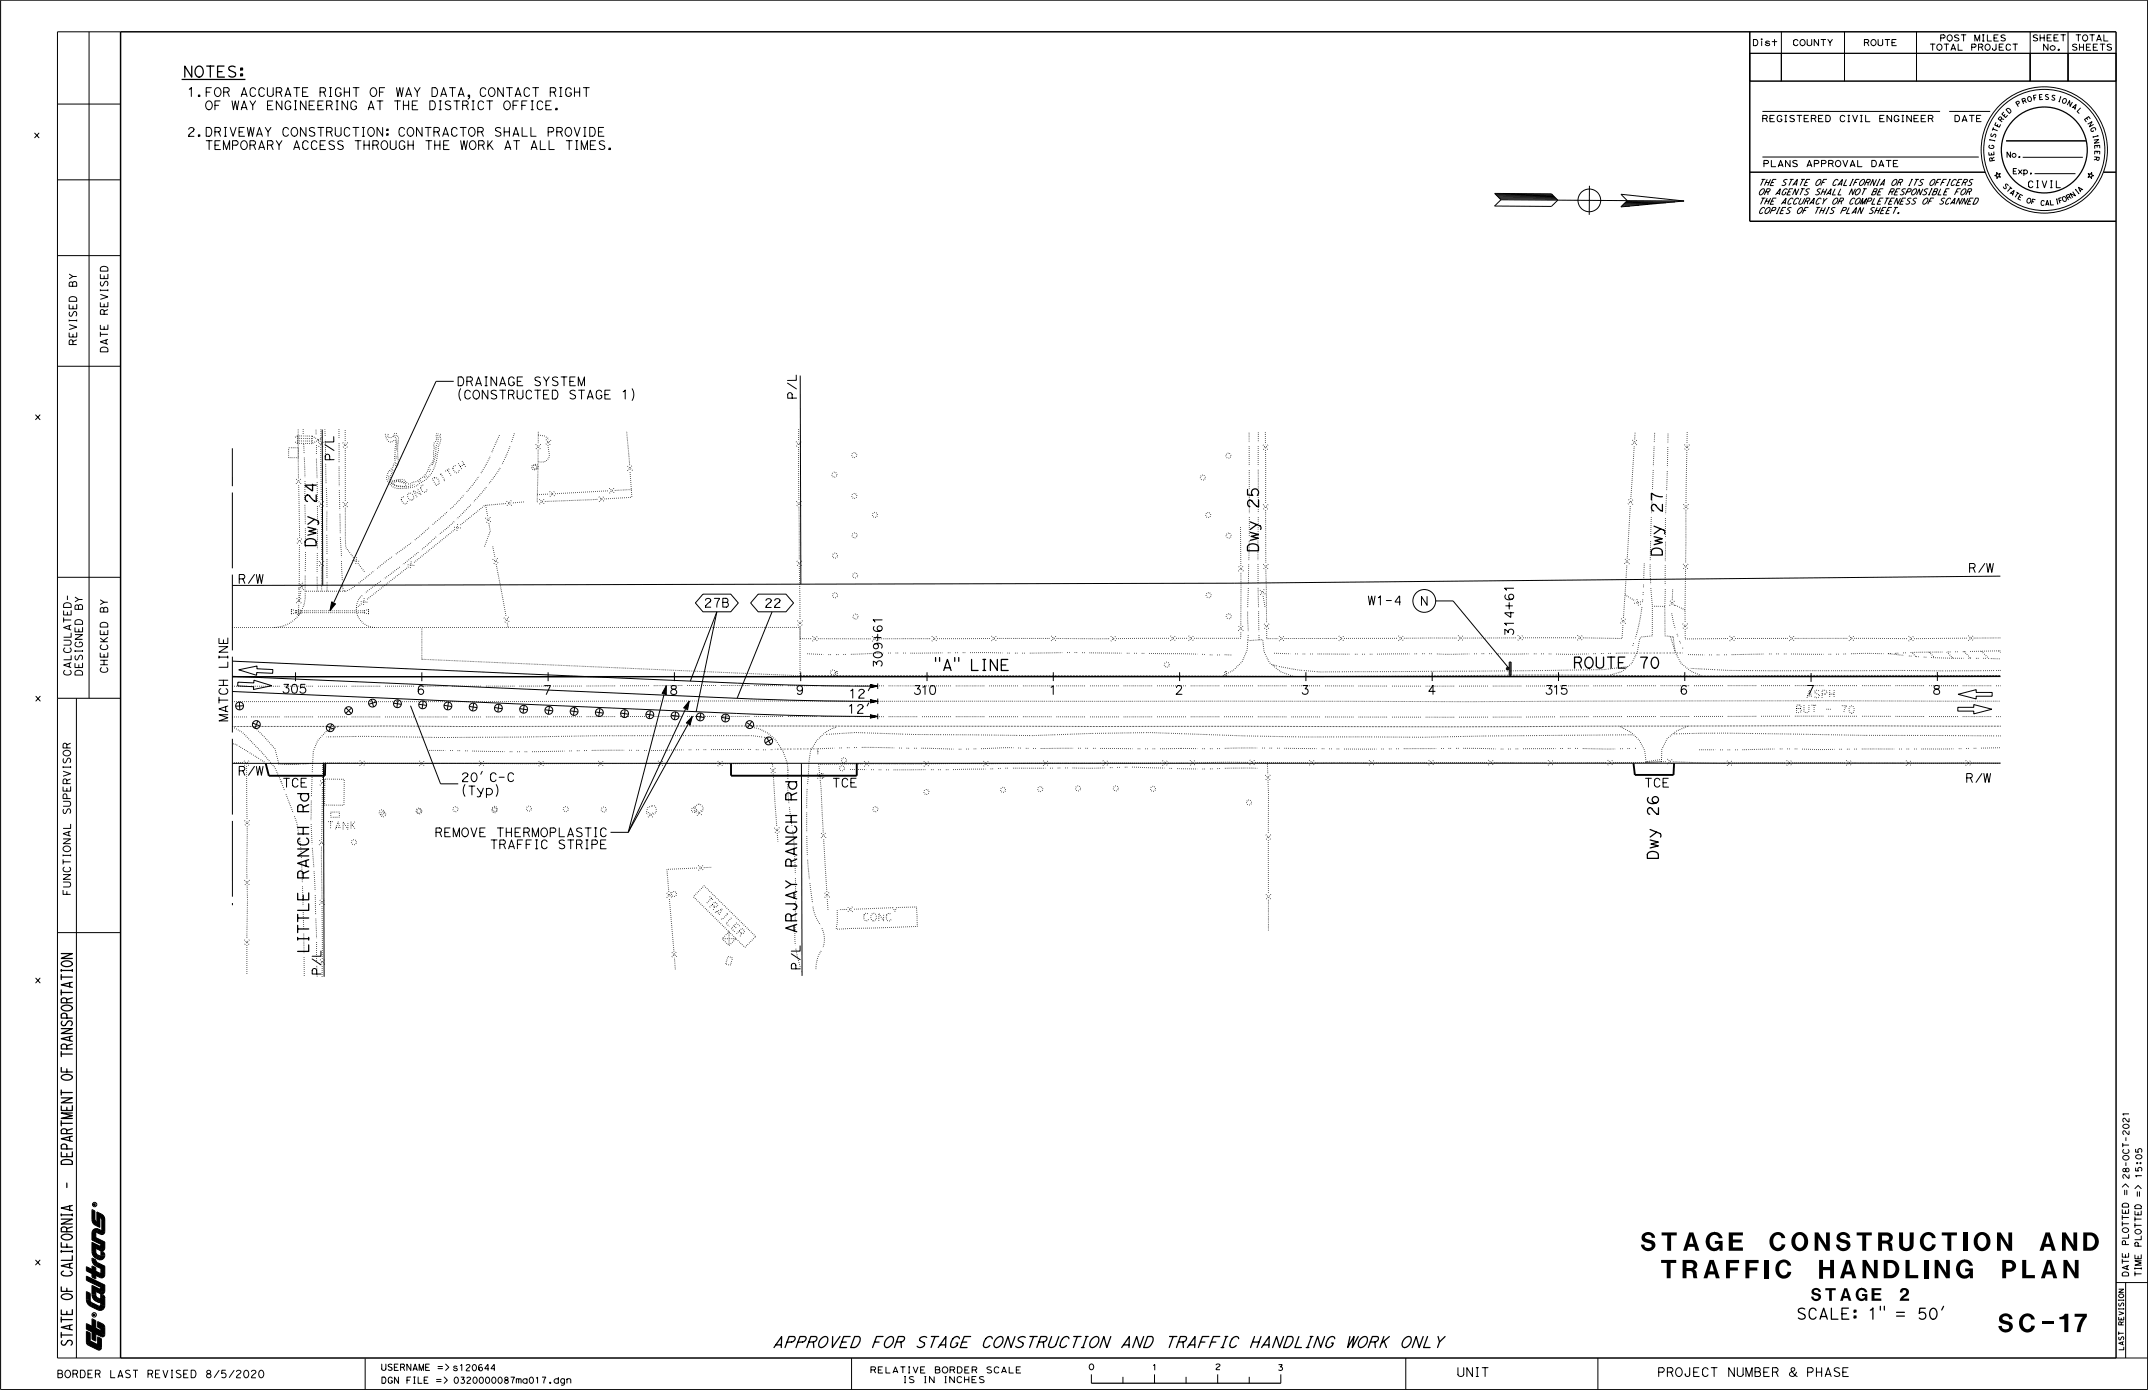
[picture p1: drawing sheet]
<svg xmlns="http://www.w3.org/2000/svg" width="432mm" height="279mm" viewBox="0 0 432 279" stroke-linecap="round" stroke-linejoin="round" font-family="sans-serif">
<defs><g id="words">
<text font-size="25.4" x="17.1" y="263.7">I</text>
<text font-size="8.5" x="17" y="271.7">It</text>
<g font-size="6.5">
<text x="312" y="43.6">) $</text>
<text x="325.7" y="43.6">-----</text>
</g>
<text font-size="5.8" x="62.6" y="196.9">&quot;</text>
<text font-size="5.2" x="158.1" y="80.8">'</text>
<g font-size="5.1">
<text x="329.8" y="251.6">STAGE</text>
<text x="355.6" y="251.6">CONSTRUCTION</text>
<text x="410" y="251.6">AND</text>
<text x="333.9" y="257.2">TRAFFIC</text>
<text x="365.6" y="257.2">HANDLING</text>
<text x="402.4" y="257.2">PLAN</text>
<text x="401.6" y="267.8">SC-17</text>
</g>
<text font-size="4.3" x="353.6" y="40.9">~Z/5~1[{A~jA~~ 1g;pr~Ti~r;n1i:::w</text>
<g font-size="4">
<text x="37" y="15.6">NOTES:</text>
<text x="18.5" y="265.8">•</text>
</g>
<text font-size="3.7" x="59.6" y="170.2">u</text>
<g font-size="3.6">
<text x="364" y="261.7">STAGE</text>
<text x="381.9" y="261.7">2</text>
<text x="155.6" y="271.2">APPROVED FOR STAGE CONSTRUCTION AND</text>
<text x="234.8" y="271.2">TRAFFIC HANDLING WORK ONLY</text>
</g>
<g font-size="3.5">
<text x="59.7" y="172.3">z</text>
<text x="12.1" y="196.6">;::</text>
</g>
<g font-size="3.4">
<text x="59.7" y="181.3">w</text>
<text x="361.4" y="265.4">SCALE: 1&quot; =</text>
<text x="385.7" y="265.4">50'</text>
</g>
<text font-size="3.2" x="426.5" y="240.5">&quot;&quot;</text>
<text font-size="3.1" x="20.1" y="59.8">;:</text>
<g font-size="3">
<text x="300.7" y="41">)</text>
<text x="426.7" y="228.3">2</text>
</g>
<text font-size="2.9" x="359.6" y="277">&amp; PHASE</text>
<text font-size="2.8" x="426.7" y="236.2">&lt;D&quot;'</text>
<g font-size="2.7">
<text x="37.9" y="19.5">1.FOR</text>
<text x="41.3" y="22.2">OF</text>
<text x="46.5" y="22.2">WAY</text>
<text x="48.4" y="19.5">ACCURATE</text>
<text x="53.7" y="22.2">ENGINEERING</text>
<text x="64.2" y="19.5">RIGHT</text>
<text x="74" y="22.2">AT</text>
<text x="74.3" y="19.5">OF</text>
<text x="79.2" y="22.2">THE</text>
<text x="79.6" y="19.5">WAY</text>
<text x="86.3" y="22.2">DISTRICT</text>
<text x="86.7" y="19.5">DATA, CONTACT</text>
<text x="101.1" y="22.2">OFFICE.</text>
<text x="110.5" y="19.5">RIGHT</text>
<text x="37.8" y="27.4">2.DRIVEWAY</text>
<text x="56.7" y="27.4">CONSTRUCTION: CONTRACTOR</text>
<text x="99.5" y="27.4">SHALL</text>
<text x="110.1" y="27.4">PROVIDE</text>
<text x="41.4" y="30.2">TEMPORARY</text>
<text x="59" y="30.2">ACCESS</text>
<text x="71.3" y="30.2">THROUGH</text>
<text x="85.5" y="30.2">THE</text>
<text x="92.5" y="30.2">WORK</text>
<text x="101.4" y="30.2">AT</text>
<text x="106.7" y="30.2">ALL</text>
<text x="113.8" y="30.2">TIMES.</text>
<text x="91.9" y="77.8">DRAINAGE</text>
<text x="107.5" y="77.8">SYSTEM</text>
<text x="92.1" y="80.3">(CONSTRUCTED</text>
<text x="114.5" y="80.3">STAGE</text>
<text x="125.1" y="80.3">1)</text>
<text x="47.9" y="117.5">R/W</text>
<text x="395.7" y="115.2">R/W</text>
<text x="87.6" y="168.4">REMOVE</text>
<text x="98.6" y="170.8">TRAFFIC</text>
<text x="99.9" y="168.4">THERMOPLASTIC</text>
<text x="112.3" y="170.8">STRIPE</text>
<text x="12.1" y="205">a..</text>
<text x="12.2" y="223.5">w</text>
<text x="12.2" y="231.3">a..</text>
<text x="12.2" y="264.5">w</text>
<text x="11.6" y="277.2">BORDER</text>
<text x="22.2" y="277.1">LAST</text>
<text x="29.7" y="277.1">REVISED</text>
<text x="41.5" y="277.1">8/5/2020</text>
<text x="292.9" y="277">UNIT</text>
<text x="333.3" y="277">PROJECT</text>
<text x="347.4" y="277">NUMBER</text>
</g>
<text font-size="2.6" x="12.2" y="232.8">w</text>
<g font-size="2.5">
<text x="59.6" y="185.6">H-</text>
<text x="12.2" y="201.8">c:::</text>
<text x="12.2" y="211.1">c:::</text>
<text x="12.2" y="228.2">c:::</text>
<text x="12.2" y="247.9">c:::</text>
</g>
<g font-size="2.4">
<text x="352.4" y="9.3">Dist</text>
<text x="360.4" y="9.3">COUNTY</text>
<text x="374.7" y="9.3">ROUTE</text>
<text x="387.9" y="10.2">TOTAL PROJECT</text>
<text x="390" y="8.4">POST MILES</text>
<text x="354.3" y="24.6">REGISTERED</text>
<text x="369.8" y="24.6">CIVIL ENGINEER</text>
<text x="354.5" y="33.7">PLANS APPROVAL</text>
<text x="376.2" y="33.7">DATE</text>
<text x="429.4" y="234.6">..</text>
<text x="76.7" y="275.7">USERNAME =&gt;s120644</text>
<text x="76.7" y="278.3">DGN FILE =&gt; 0320000087mo017 .dgn</text>
</g>
<g font-size="2.3">
<text x="12.7" y="122.4">Om</text>
<text x="20.1" y="123.2">m</text>
<text x="331" y="163.9">N</text>
<text x="59.6" y="176.7">0::</text>
<text x="426.5" y="244.3">Ww</text>
<text x="426.5" y="248.1">Oo</text>
<text x="426.5" y="253.1">Ww</text>
<text x="175.1" y="276.2">R[LATIV[</text>
<text x="181.7" y="278.2">IS</text>
<text x="185.8" y="278.2">IN INCH~S</text>
<text x="188" y="276.2">BORD[R</text>
<text x="198.4" y="276.2">SCAL[</text>
</g>
<g font-size="2.2">
<text x="13.9" y="66.5">&gt;</text>
<text x="12.7" y="156.4">&gt;</text>
<text x="331" y="161.8">l.O</text>
</g>
<g font-size="2.1">
<text x="20.1" y="56.1">w</text>
<text x="13.9" y="62.2">w</text>
<text x="20.1" y="61.8">w</text>
<text x="13.9" y="67.9">w</text>
<text x="20.1" y="69.3">&lt;t</text>
<text x="20.1" y="66.3">w</text>
<text x="12.7" y="123.8">w</text>
<text x="12.7" y="127">&lt;tw</text>
<text x="20.1" y="127.7">w</text>
<text x="12.7" y="134.4">&lt;tw</text>
<text x="20.1" y="132.2">w</text>
<text x="12.7" y="168.2">&lt;t</text>
</g>
<g font-size="2">
<text x="13.9" y="56.4">&gt;-</text>
<text x="13.9" y="57.6">m</text>
<text x="13.5" y="121.6">' &gt;-</text>
<text x="20.1" y="121.8">&gt;-</text>
<text x="426.7" y="232.5">u</text>
<text x="429.2" y="232.5">&quot;'</text>
<text x="429.1" y="246.9">&gt;­</text>
</g>
<g font-size="1.9">
<text x="12.8" y="128.2">_jz</text>
<text x="20.1" y="130.7">u</text>
<text x="20.1" y="135.3">u</text>
<text x="12.7" y="169.7">z</text>
<text x="12.7" y="176.9">z</text>
</g>
<g font-size="1.8">
<text x="20.1" y="67.8">f-</text>
<text x="12.7" y="125.4">f-o</text>
<text x="12.7" y="131.4">u-</text>
<text x="12.7" y="135.9">uo</text>
<text x="12.1" y="200.3">I-</text>
<text x="12.1" y="212.7">I-</text>
<text x="12.1" y="220.5">I-</text>
<text x="12.1" y="226.6">I-</text>
<text x="12.2" y="234.3">Cl</text>
<text x="426.5" y="245.5">f- f-</text>
<text x="12.1" y="266.1">I-</text>
<text x="12.1" y="269.2">I-</text>
</g>
<g font-size="1.7">
<text x="7.1" y="84.6">X</text>
<text x="218.9" y="275.6">0</text>
</g>
<g font-size="1.6">
<text x="353.8" y="37.4">TH£ STAT£ OF CALIFORNIA</text>
<text x="380.3" y="37.4">OR ITS OFFICERS</text>
<text x="351.6" y="43.4">~co_P_1£_s_o_F_T,_H_1s_P_z_AN_sH_£_£_T.____________</text>
<text x="20.1" y="63.3">Ct'.</text>
<text x="13.9" y="69.4">Ct'.</text>
<text x="12.8" y="130">::J 0</text>
<text x="7.2" y="141.1">X</text>
<text x="12.7" y="162.2">::J</text>
<text x="12.7" y="178.4">::J</text>
<text x="7.1" y="197.8">X</text>
<text x="12.2" y="215.8">LL.</text>
<text x="427.3" y="234.6">'</text>
<text x="12.1" y="250.9">LL.</text>
<text x="7.1" y="254.6">X</text>
<text x="12.1" y="259.9">LL.</text>
</g>
<g font-size="1.5">
<text x="15.1" y="132.7">l/l</text>
<text x="12.7" y="150.5">'Jc:</text>
<text x="12.7" y="157.7">'Jc:</text>
<text x="12.7" y="158.9">_u</text>
<text x="427" y="240.5">II</text>
<text x="429.5" y="240.5">11</text>
<text x="426.5" y="246.9">f-</text>
<text x="429.1" y="256.8">f-</text>
</g>
<g font-size="1.4">
<text x="6.9" y="27.8">X</text>
<text x="20.1" y="57.6">Ul</text>
<text x="12.7" y="153.5">VJ</text>
<text x="12.7" y="163.6">VJ</text>
<text x="426.5" y="243">Cle,</text>
<text x="426.5" y="250.3">a_</text>
<text x="429.1" y="250.3">a_</text>
</g>
<g font-size="1.3">
<text x="20.1" y="129.1">cL</text>
<text x="12.6" y="179.9">LL</text>
<text x="426.7" y="230.8">f-</text>
</g>
<g font-size="1.2">
<text x="426.7" y="225.7">N</text>
<text x="426.7" y="237.3">N</text>
</g>
<text font-size="1" x="18.6" y="242.5">@</text>
</g></defs>
<g fill="none" stroke="#000" stroke-width=".2" stroke-dasharray=".1 .3 .1 .3 .1 .3 .1 .3" stroke-linecap="butt">
<path d="M59.3 87.9l.5-.3M59.5 97.2l1-1M59.8 89.1l-.5-.3M59.8 89.1l2.9 .1M59.8 88.6l2.9 .1M59.8 88.1l3 .1M59.8 88.4v.7M59.8 87.6v.7M59.8 87.6l3 .1M60 90v2h-2v-2h2M60 96.1l-.1-9.8M60.5 97.2l-1-1"/>
<path d="M60.9 86.3v.9M61.1 89.3v1.9M61.2 92l.1 4M61.3 96.7v4M62.8 88.4l-.1 .8M62.8 87.7v.7M62.8 87.7l1.2 .7M63.5 86.4v.9M63.6 92.2l.1 4M63.6 89.5v2M63.8 97v4M64 88.8l1 1"/>
<path d="M64 88.4l.8-.4M64 88.5l-1.3 .7M64.5 89.9l.1 10.8M64.5 86.3v2.4M64.7 88.9l-.7-.4M65 88.8l-1 1M65.4 87.6l-.1-1.3M65.5 92.4l-.1-4M65.5 97.1v-4M68.1 86.3l.1 2M68.2 89v4M68.2 93.8v4"/>
<path d="M68.2 98.5l.1 4M68.9 89l1 1M69.4 86.5v2.4M69.4 90.1v10.8M69.9 89l-1 1M77.5 87.2l.2 .9a.89 .89 0 0 0 .7 .8 .89 .89 0 0 0 .9-.4 1.19 1.19 0 0 1 .1 1.5l-.1 1.9 .1 .9-.3 .6a2.24 2.24 0 0 1-1 1.5l-.1 .1a1.74 1.74 0 0 0 .5 2.4 3.4 3.4 0 0 0 3.2 .7M78.2 95.7a2.01 2.01 0 0 0 2.2 2.1h1.5l1.4-.4M78.6 97.1a2.26 2.26 0 0 1 3 .1M78.9 94.4l-.3 .4M79.1 87.6a2.22 2.22 0 0 1 .6 2.6l-.1 .4M79.3 87a.82 .82 0 0 1-.4 .8 .82 .82 0 0 1-.9-.1l.1-.6M79.6 93.1l-.1 .5"/>
<path d="M79.6 91.6v.5M79.7 87.1a.48 .48 0 0 0 .4 .7l-.2 2.6 .2 2.3a4.6 4.6 0 0 1-1.5 2.8v.1a.71 .71 0 0 0 .4 1l.8-.1a1.79 1.79 0 0 1 2.2 .7l.5 .1 .4-.3 .9-.2 1.1-.8M80.3 96.8a1.4 1.4 0 0 1 1.3 .8 1.75 1.75 0 0 1-1.5 .1l-.6-.1-.2-.2a.25 .25 0 0 1-.3-.3 .25 .25 0 0 1 .4-.2l.9-.1M81.7 98.1l1.3-.2 .7-.3 2.1-1.4 .9-1 1-2.5 .2-1.5 .2-.4v-1l.5-1.4-.2-.7M83.8 99.9l-.8-1.3 1.6 .8-.7-1.3M84.1 96.9l.5-.3M84.6 98.1l.4 .8M84.6 98.1a.47 .47 0 0 1 .2-.5 .47 .47 0 0 1 .5 0M84.9 96l.4-.3 .5-.7 .5-1.2 .8-1.2 .2-2.6a1.23 1.23 0 0 1 .4-1.5v-.9l.2-.6M85.4 96l.3-.4M85.8 98.4a.48 .48 0 0 1-.2 .5 .48 .48 0 0 1-.6 0M86.3 94.8l.2-.4"/>
<path d="M86.9 93.5a10.3 10.3 0 0 0 .8-4 3.2 3.2 0 0 0 .3-2.1l.1-.2M87.3 96a.85 .85 0 0 1 .8 .5 .85 .85 0 0 1 0 .8M87.3 96l-.4 .3 .8 1.3 .4-.3M88.4 87.7v-.2l.3-.3M88.5 95.3l.3-.1M88.6 95.3l.8 1.3M89.3 96.7l.3-.2M89.5 94.7l.9-.5M90 94.5l.8 1.3M91 94.2l.5 .8M91 94.2a.47 .47 0 0 1 .3-.5 .47 .47 0 0 1 .5 0M92.1 93.1l.8 1.3"/>
<path d="M92.3 94.5a.48 .48 0 0 1-.2 .5 .48 .48 0 0 1-.6 0M92.5 93.8l.8-.5M92.9 92.7l.8 1.3M93.8 98.9l2.5-3.2M96.7 95.1l1.9-3.5M97.8 97.9l-2.7 3M98.9 90.9l1.5-3.5M100.5 94.1l-2.3 3.2M102.5 89.7l-1.6 3.7M103.4 87.1l-.6 1.9M107.7 89.3l1 1M107.9 93.9a.5 .5 0 0 0-.7-.4 .5 .5 0 0 0-.2 .8 .5 .5 0 0 0 .8-.1l.1-.3"/>
<path d="M108 99.4l2.4-.1M108.2 93.8a.5 .5 0 0 0-.7-.4 .5 .5 0 0 0-.2 .8 .5 .5 0 0 0 .8-.1l.1-.3M108.2 90.4l-.2 10.5 .3-.1M108.2 87.5l1.2 .1 .9 .6v.1M108.2 86.8v2.4M108.7 89.3l-1 1M109.8 88.4l.8 1.1M110.1 89.5l.3 2-.1 .6-.6 .6-.6 .2-.9-.1M110.5 98.8l1 .9M110.5 99.8l1-1.1M110.8 88.5l-1.1 .9M111.6 99.2l10.8-.5"/>
<path d="M120.4 99.9l1 .9M122.5 98.1l1 1M122.5 99.1l1-1M123.6 98.6l3.3-.2M126.1 94.6l1-1M126.6 93.5l-.6-6.8M127.1 94.6l-1-1M160 88.8l1 1M160.5 89.9l.1 10.8M160.5 86.3v2.4M161 88.8l-1 1M168.2 95.4a.5 .5 0 0 0-.6-.5 .5 .5 0 0 0-.2 .8 .5 .5 0 0 0 .8 0v-.3"/>
<path d="M172.2 91.5a.5 .5 0 0 0-.6-.5 .5 .5 0 0 0-.3 .8 .5 .5 0 0 0 .9-.1v-.2M172.2 99.7a.5 .5 0 0 0-.6-.5 .5 .5 0 0 0-.3 .8 .5 .5 0 0 0 .9-.1v-.2M241.8 95.5a.5 .5 0 0 0-.5 .7 .5 .5 0 0 0 .8 .2 .5 .5 0 0 0 0-.8l-.3-.1M246.9 91.1a.5 .5 0 0 0-.4 .7 .5 .5 0 0 0 .8 .2 .5 .5 0 0 0-.1-.8l-.3-.1M251.1 87v2M251.1 89.7v4M251.1 94.5v4M251.1 99.2v4M252.9 94.4v4M252.9 89.7v4M252.9 99.2v4M253 86.9l-.1 2"/>
<path d="M253.9 89.4l1 1M254.4 86.9v2.4M254.4 90.5v10.8M254.9 89.4l-1 1M328 89.4l1.1-1M328.6 88.3l.1-1.3M329 89.4l-.9-1M332.2 99.3l-.2 3.9M332.3 94.5l-.1 4M332.5 89.8l-.1 4M332.6 87l-.1 2M335 99.4l-.2 4"/>
<path d="M335.2 94.7l-.2 4M335.3 89.9l-.1 4M335.3 87.2v2M338.6 89.4l1 1M339.1 90.5l-.2 10.8M339.2 86.9l-.1 2.4M339.6 89.4l-1 1M59.7 109.2l1-1M60 118.4l1.2-.8M60.2 108.1l-.2-10.8M60.7 109.2l-1-1M60.8 117.4v-.4"/>
<path d="M61 118.6l-.8-1.2M61.3 101.5l.1 4M61.4 115.7l-.1 3.1M61.4 118.8v.5M61.4 119.6a6.3 6.3 0 0 1-6.4 6.5M61.4 106.2v4M61.4 111v4M63.7 116l.1 2.8M63.8 111.2l-.1 4M63.8 101.7v4M63.8 106.5v4M64.1 100.8l1 1"/>
<path d="M64.1 112.8l1 1M64.6 101.9v10.8M64.6 113.9l.1 4.9M65.1 100.8l-1 1M65.1 112.8l-1 1M65.7 106.6v-4M65.7 101.8l-.1-3.9M65.7 111.3v-4M65.7 116.1v-4M65.7 118.8v-2M68.3 103.3l.1 4M68.4 108l.2 4"/>
<path d="M68.6 112.8l.2 4M68.9 117.5v.7a.61 .61 0 0 0 .4 .6 .61 .61 0 0 0 .7-.2l1.5-.9M68.9 101l1 1M69.3 118.8h-7.9M69.4 102.1l.1 7.9 1.7 2.3M69.9 101l-1 1M70.9 112.7l1.4 .1M71.7 112l-.2 1.5M72 113.2l1.4 1.9M72.1 117.2l3.1-2.5M72.8 119.7l-.5 .5M75.8 114.3l3.2-2.5"/>
<path d="M76.6 116.8l-3.2 2.4M79.6 111.4l3.2-2.4M80.4 114l-3.2 2.4M80.7 100.4l.5 .8M80.7 100.4a.47 .47 0 0 1 .2-.5 .47 .47 0 0 1 .5 .1M81.9 100.8a.48 .48 0 0 1-.2 .4 .48 .48 0 0 1-.5 0M82.1 113.9l-8.5 6.7M82.7 112.9l-.2 1.4M82.9 100.5a.76 .76 0 0 0 .1-1 .76 .76 0 0 0-1-.2 .82 .82 0 0 0 .1 .9 .82 .82 0 0 0 .8 .3M83.3 113.7l-1.4-.2M83.4 108.5l3-2.6M84.1 111l-3.1 2.5"/>
<path d="M87 105.4l3-2.6M87.7 107.9l-3 2.7M90.6 102.3l2.7-2.9M91.3 104.8l-3.1 2.6M91.4 106.4l-8.4 6.8M92 105.3l-.2 1.5M92.6 106.1l-1.4-.1M94.6 101.5l-2.8 2.8M97.6 104.1l1.1 .8M97.6 101.6l.5 2.3M98.3 105.1l.3 1.7-1.3 3.2M98.6 103.9l-.8 1.2"/>
<path d="M99 112.4l1.2 .8M99.1 109.9l.4 2.3M99.7 113.4l2 10.6M100 112.2l-.8 1.2M101.7 101.2l-4.3 .4-5 4.1M102.8 100.6l-.9 1.1M102.9 101.6l-1.1-.9M105.3 100.9l-2.4 .2M108.4 100.3l1.1 1M108.5 101.3l.9-1M109.5 100.8l10.8-.4M120.4 100.9l1-1.1"/>
<path d="M121.5 100.3l5.5-.3-.3-5.3M160.1 100.8l1 1M160.2 112.8l1 1M160.6 101.9l.1 10.8M160.7 113.9l.1 10.8M161.1 100.8l-1 1M161.2 112.8l-1 1M168.4 111.7a.5 .5 0 0 0-.7-.5 .5 .5 0 0 0-.2 .8 .5 .5 0 0 0 .8-.1l.1-.2M168.4 119.7a.5 .5 0 0 0-.7-.5 .5 .5 0 0 0-.2 .8 .5 .5 0 0 0 .8-.1l.1-.2M172.3 107.6a.5 .5 0 0 0-.7-.5 .5 .5 0 0 0-.2 .8 .5 .5 0 0 0 .8 0l.1-.3M172.4 115.7a.5 .5 0 0 0-.7-.5 .5 .5 0 0 0-.2 .8 .5 .5 0 0 0 .8-.1l.1-.2M176.4 103.5a.5 .5 0 0 0-.7-.5 .5 .5 0 0 0-.2 .8 .5 .5 0 0 0 .8-.1l.1-.2"/>
<path d="M242.9 103a.5 .5 0 0 0-.5 .7 .5 .5 0 0 0 .8 .2 .5 .5 0 0 0-.1-.8l-.2-.1M243 119.2a.5 .5 0 0 0-.5 .6 .5 .5 0 0 0 .8 .2 .5 .5 0 0 0-.1-.8h-.2M247 107.2a.5 .5 0 0 0-.5 .6 .5 .5 0 0 0 .8 .3 .5 .5 0 0 0-.1-.9h-.2M248.9 114.8l1-1M249.4 113.7v-8M249.9 114.8l-1-1M250.9 118.2l-.1 4M251 113.5v4M251.1 108.7l-.1 4M251.1 104v4M252.9 108.7v4M252.9 113.4v4"/>
<path d="M252.9 118.2l.1 4M252.9 103.9v4M253.4 119.6l.7-1.1M253.9 101.4l1 1M254 113.4l1 1M254.3 119.4l-1-.8M254.4 102.5l.1 10.8M254.5 114.5l.1 10.8M254.9 101.4l-1 1M255 113.4l-1 1M326.6 113.3l1-.9M326.7 119.5l2 1.3"/>
<path d="M327.1 112.2l.6-10.7M327.3 101.3l1-.9M327.6 113.4l-1-1.1M327.8 100.3l.7-10.8M328.3 101.4l-1-1.1M330.3 119v.5M330.4 117.5v.5M330.5 113.3l-.1 3.2M331.7 113.5l.1 4M331.8 108.7l-.1 4M331.9 118.2l.3 3.6M332 104l-.2 4"/>
<path d="M334.8 118.4l-.1 3.5M334.8 113.7l-.1 4M334.8 104.2v4M334.8 108.9v4M338.3 113.4l1 1M338.4 101.4l1 1M338.8 114.5l-.1 10.8M338.9 102.5v10.8M339.3 113.4l-1 1M339.4 101.4l-1 1M46.7 137.9h3M46.7 126.1h114.1"/>
<path d="M50.5 137.9h6M57.2 137.9h6M58.6 123.4v-.9M58.6 122.5l.8 .2M59.4 123.2l-.8 .2M59.4 122.7v.5M59.6 121.2l1-1M60 123.7l.1-2.4M60.1 120.9l.4-2.3M60.1 120.1l.1-10.8M60.6 123.1a.5 .5 0 0 0-.7-.5 .5 .5 0 0 0-.2 .8 .5 .5 0 0 0 .8-.1l.1-.2M60.6 121.2l-1-1"/>
<path d="M64 137.9h6M70.7 137.9h6M72.3 120.2a3.8 3.8 0 0 0 3.1 5.9M72.7 121.4l-1.1 .8M73.2 120.3l-.1 1.4M73.3 123.2l.8 .2M73.3 122.7v.5M73.3 122.8h-13.9M73.3 123.1l-13.9 .1M73.8 121.1l-1.4-.2M74.1 123.4v-.9M74.1 122.5l-.8 .2"/>
<path d="M77.5 137.9h5.9M84.2 137.9h6M84.8 132.5v-6.4M84.8 132.5l76 3.3M90.9 137.9h6M97.7 137.9h6M101.3 124.2l1.1 .8M102 125.2l.1 .9M102.3 124l-.8 1.2M104.4 137.9h6M111.2 137.9h6M117.9 137.9h6"/>
<path d="M124.7 137.9l6-.1M131.4 137.8h6M138.2 137.8h6M144.9 137.8h6M151.7 137.8h6M158.4 137.8h6M160.3 124.8l1 1M160.8 125.9v2.5M160.8 135.8h.2M160.8 126.1v9.7M160.8 128.4h2.4M161.1 135.8h.2"/>
<path d="M161.3 124.8l-1 1M161.4 135.8h.2M161.7 135.8h.2M162 135.8h.2M162.3 131.4l3.3 .2M162.3 135.8h.2M162.6 135.8h.2M162.9 135.8h.2M163.2 135.8h.2M163.3 128.9l1-1M163.3 127.9l1 1M163.5 135.8h.2"/>
<path d="M163.8 135.8h.2M164.1 135.8h.2M164.4 135.8h.2M164.4 128.4h10.8M164.7 135.8h.2M165 135.8h.2M165.2 137.8h6M165.3 135.8h.2M165.6 135.8h.2M165.9 135.8h.2M166.2 135.8h.2M166.5 135.8h.2"/>
<path d="M166.6 131.6h.5M166.8 135.8h.2M167.1 135.8h.2M167.4 135.8h.2M167.7 135.8h.2M167.9 135.2a.5 .5 0 0 0-.6-.5 .5 .5 0 0 0-.3 .8 .5 .5 0 0 0 .9-.1v-.2M168 135.8h.2M168.1 131.6h.5M168.3 135.8h.2M168.3 135v.8h-.3v-.8h.3M168.6 135.8h.2M168.9 135.8h.2"/>
<path d="M169.2 135.8h.2M169.5 135.8h.2M169.6 131.6l.5-.1M169.8 135.8h.2M170.1 135.8h.2M170.4 135.8h.2M170.7 135.8h.2M171 135.8h.2M171.1 131.5l6.4-.2M171.3 135.8h.2M171.6 135.8h.2M171.9 137.9h6"/>
<path d="M171.9 135.8h.2M172.2 135.8h.2M172.5 123.9a.5 .5 0 0 0-.7-.4 .5 .5 0 0 0-.2 .8 .5 .5 0 0 0 .8-.1l.1-.3M172.5 135.8h.2M172.8 135.8h.2M173.1 135.8h.2M173.4 135.8h.2M173.7 135.8h.2M174 135.8h.2M174.3 135.8h.2M174.6 135.8h.2M174.9 135.8h.2"/>
<path d="M175.2 135.8h.2M175.3 127.9l1 1M175.3 128.9l1-1M175.5 135.8h.2M175.8 135.8h.2M176.1 135.8h.2M176.4 135.8h.2M176.4 128.4h10.8M176.7 135.8h.2M177 135.8h.2M177.3 135.8h.2M177.6 135.8h.2"/>
<path d="M177.9 135.8h.2M178.2 135.8h.2M178.5 135.8h.2M178.5 131.3h.5M178.7 137.9h6M178.8 135.8h.2M179.1 135.8h.2M179.4 135.8h.2M179.7 135.8h.2M180 135.8h.2M180 131.3h.5M180.3 135.8h.2"/>
<path d="M180.6 135.8h.2M180.9 135.8h.2M181.2 135.8h.2M181.5 135.8h.2M181.5 131.3h.5M181.8 135.8h.2M182.1 135.8h.2M182.4 135.8h.2M182.7 135.8h.2M183 135.8h.2M183 131.3l6.5-.1M183.3 135.8h.2"/>
<path d="M183.6 135.8h.2M183.9 135.8h.2M184.2 135.8h.2M184.5 135.8h.2M184.8 135.8h.2M185.1 135.8h.2M185.4 137.9h6M185.4 135.8h.2M185.7 135.8h.2M186 135.8h.2M186.3 135.8h.2M186.6 135.8h.2"/>
<path d="M186.9 135.8h.2M187.2 135.8h.2M187.3 128.9l1-1M187.3 127.9l1 1M187.5 135.8h.2M187.8 135.8h.2M188.1 135.8h.2M188.4 135.8h.2M188.4 128.4l10.8-.1M188.7 135.8h.2M189 135.8h.2M189.3 135.8h.2"/>
<path d="M189.6 135.8h.2M189.9 135.8h.2M190.2 135.8h.2M190.5 135.8h.2M190.5 131.2h.5M190.8 135.8h.2M191.1 135.8h.2M191.4 135.8h.2M191.7 135.8h.2M192 135.8h.2M192 131.2h.5M192.1 137.9h6"/>
<path d="M192.3 135.8h.2M192.6 135.8h.2M192.9 135.8h.2M193.2 135.8h.2M193.5 135.8h.2M193.5 131.2h.5M193.8 135.8h.2M194.1 135.8h.2M194.4 135.8h.2M194.7 135.8h.2M195 135.8h.2M195 131.2h6.5"/>
<path d="M195.3 135.8h.2M195.6 135.8h.2M195.9 135.8h.2M196.2 135.8h.2M196.5 135.8h.2M196.8 135.8h.2M197.1 135.8h.2M197.4 135.8h.2M197.7 135.8h.2M198 135.8h.2M198.3 135.8h.2M198.6 135.8h.2"/>
<path d="M198.9 137.9h6M198.9 135.8h.2M199.2 135.8h.2M199.3 127.8l1 1M199.3 128.8l1-1M199.5 135.8h.2M199.8 135.8h.2M200.1 135.8h.2M200.4 135.8h.2M200.4 128.3h10.8M200.7 135.8h.2M201 135.8h.2"/>
<path d="M201.3 135.8h.2M201.6 135.8h.2M201.9 135.8h.2M202.2 135.8h.2M202.5 135.8h.2M202.5 131.3h.5M202.8 135.8h.2M203.1 135.8h.2M203.4 135.8h.2M203.7 135.8h.2M204 135.8h.2M204 131.3h.5"/>
<path d="M204.3 135.8h.2M204.6 135.8h.2M204.9 135.8h.2M205.2 135.8h.2M205.5 135.8h.2M205.5 131.3h.5M205.6 137.9h6M205.8 135.8h.2M206.1 135.8h.2M206.4 135.8h.2M206.7 135.8h.2M207 135.8h.2"/>
<path d="M207 131.3l6.5-.1M207.3 135.8h.2M207.6 135.8h.2M207.9 135.8h.2M208.2 135.8h.2M208.5 135.8h.2M208.8 135.8h.2M209.1 135.8h.2M209.4 135.8h.2M209.7 135.8h.2M210 135.8h.2M210.3 135.8h.2"/>
<path d="M210.6 135.8h.2M210.9 135.8h.2M211.2 135.8h.2M211.3 128.8l1-1M211.3 127.8l1 1M211.5 135.8h.2M211.8 135.8h.2M212.1 135.8h.2M212.4 137.9h6M212.4 135.8h.2M212.4 128.3l10.8 .1M212.7 135.8h.2"/>
<path d="M213 135.8h.2M213.3 135.8h.2M213.6 135.8h.2M213.9 135.8h.2M214.2 135.8h.2M214.5 135.8h.2M214.5 131.2h.5M214.8 135.8h.2M215.1 135.8h.2M215.4 135.8h.2M215.7 135.8h.2M216 135.8h.2"/>
<path d="M216 131.2h.5M216.3 135.8h.2M216.6 135.8h.2M216.9 135.8h.2M217.2 135.8h.2M217.5 135.8h.2M217.5 131.2h.5M217.8 135.8h.2M218.1 135.8h.2M218.4 135.8h.2M218.7 135.8h.2M219 135.8h.2"/>
<path d="M219 131.2l6.5 .1M219.1 137.9h6M219.3 135.8h.2M219.6 135.8h.2M219.9 135.8h.2M220.2 135.8h.2M220.5 135.8h.2M220.8 135.8h.2M221.1 135.8h.2M221.4 135.8h.2M221.7 135.8h.2M222 135.8h.2"/>
<path d="M222.3 135.8h.2M222.6 135.8h.2M222.9 135.8h.2M223.2 135.8h.2M223.3 127.9l1 1M223.3 128.9l1-1M223.5 135.8h.2M223.8 135.8h.2M224.1 135.8h.2M224.4 135.8h.2M224.4 128.4l10.8-.1M224.7 135.8h.2"/>
<path d="M225 135.8h.2M225.3 135.8h.2M225.6 135.8h.2M225.9 137.9h6M225.9 135.8h.2M226.2 135.8h.2M226.5 135.8h.2M226.5 131.3h.5M226.8 135.8h.2M227.1 135.8h.2M227.4 135.8h.2M227.7 135.8h.2"/>
<path d="M228 135.8h.2M228 131.3h.5M228.3 135.8h.2M228.6 135.8h.2M228.9 135.8h.2M229.2 135.8l.2 .1M229.5 135.9h.2M229.5 131.3h.5M229.8 135.9h.2M230.1 135.9h.2M230.4 135.9h.2M230.7 135.9h.2"/>
<path d="M231 135.9h.2M231 131.4h6.5M231.3 135.9h.2M231.6 135.9h.2M231.9 135.9h.2M232.2 135.9h.2M232.5 135.9h.2M232.6 137.9h6M232.8 135.9h.2M233.1 135.9h.2M233.4 135.9h.2M233.7 135.9h.2"/>
<path d="M234 135.9h.2M234.3 135.9h.2M234.6 135.9h.2M234.9 135.9h.2M235 133.6a.5 .5 0 0 0-.6-.5 .5 .5 0 0 0-.2 .8 .5 .5 0 0 0 .8 0v-.3M235.2 135.9h.2M235.3 128.8l1-1M235.3 127.8l1 1M235.5 135.9h.2M235.8 135.9h.2M236.1 135.9h.2M236.4 135.9h.2"/>
<path d="M236.4 128.3h2.4M236.7 135.9h.2M237 135.9h.2M237.3 135.9h.2M237.5 131.4l3.2 .1M237.6 135.9h.2M237.9 135.9h.2M238.2 135.9h.2M238.5 135.9h.2M238.8 135.9h.2M238.9 128.8l1-1M238.9 127.8l1 1"/>
<path d="M239.1 135.9h.2M239.4 137.9h6M239.4 135.9h.2M239.7 135.9h.2M240 135.9h.1M240 128.3h9.4v-1.4M240.3 135.9h.1M240.6 135.9h.1M240.9 135.9h.1M241.2 135.9h.1M241.5 135.9h.1M241.7 131.5l.5 .1"/>
<path d="M241.8 135.9h.1M242.1 135.9h.1M242.4 135.9h.1M242.7 135.9h.1M243 135.9h.1M243.2 131.6h.5M243.3 135.9h.1M243.6 135.9h.1M243.9 135.9h.1M244.2 135.9h.1M244.5 135.9h.1M244.7 131.7l.5-.1"/>
<path d="M244.8 135.9h.1M245.1 135.9h.1M245.4 135.9h.1M245.7 135.9h.1M245.9 135.9a7 7 0 0 0 4.9-7.1l3-.2 .3 2.4 1.1 2.2 2.2 1.8 2.5 .9M246 135.9h.1M246.1 137.9h6M246.2 131.6l1.5 .1M246.3 135.9h.1M246.5 135v.8h-.3v-.8h.3M246.6 135.9h.1M246.9 135.9h.1"/>
<path d="M247 123.4a.5 .5 0 0 0-.5 .7 .5 .5 0 0 0 .8 .2 .5 .5 0 0 0 0-.8l-.3-.1M247.2 135.9h.1M247.5 135.9h.1M247.8 135.9h.1M248.1 135.9h.1M248.4 135.9h.1M248.7 135.9h.1M248.9 126.8l1-1M249 135.9h.1M249.3 135.9h.1M249.4 125.7v-10.8M249.6 135.9h.1"/>
<path d="M249.9 135.9h.1M249.9 126.8l-1-1M250.2 135.9h.1M250.5 135.9h.1M250.8 135.9h.1M250.8 123l.1 4M250.9 127.7l-.1 1.1M251.1 135.9h.1M251.4 135.9h.1M251.7 135.9h.1M252 135.9h.1M252.3 135.9h.1"/>
<path d="M252.6 135.9h.1M252.9 137.9l6-.1M252.9 135.9h.1M253 122.9l.1 4M253.1 127.7v.9M253.2 135.9h.1M253.5 135.9h.1M253.8 135.9h.1M254.1 135.9h.1M254.1 125.4l1 1M254.3 121.9l-.4-2.3M254.4 135.9h.1"/>
<path d="M254.6 126.5v1.9M254.6 128.4h2.4M254.7 135.9h.1M255 136h.1M255.1 125.4l-1 1M255.3 136h.1M255.6 136h.1M255.8 133.6l1.2 .3M255.9 136h.1M256.1 131.3l3.3 .1M256.2 136h.1M256.5 136h.1"/>
<path d="M256.8 136h.1M257.1 136h.1M257.1 127.9l1 1M257.1 128.9l1-1M257.2 134l2.3 .4M257.4 136h.1M257.7 136h.1M258 136h.1M258.2 128.4l10.8-.1M258.3 136h.1M258.6 136h.1M258.9 136h.1"/>
<path d="M259.2 136h.1M259.5 136h.1M259.6 137.8l6 .1M259.7 134.4l2.3 .4M259.8 136h.1M260.1 136h.1M260.4 131.4h.5M260.4 136h.1M260.7 136h.1M261 136h.1M261.3 136h.1M261.6 136h.1"/>
<path d="M261.9 131.5h.5M261.9 136h.1M262.2 134.8l2.4 .2M262.2 136h.1M262.5 136h.1M262.8 136h.1M263.1 136h.1M263.4 131.5h.5M263.4 136h.1M263.7 136h.1M264 136h.1M264.3 136h.1"/>
<path d="M264.6 136h.1M264.7 135l2.4 .1M264.9 131.5h6.5M264.9 136h.1M265.2 136h.1M265.5 136h.1M265.8 136h.1M266.1 136h.1M266.4 137.9h6M266.4 136h.1M266.7 136h.1M267 136h.1"/>
<path d="M267.3 135.1l2.4-.1M267.3 136h.1M267.6 136h.1M267.9 136h.1M268.2 136h.1M268.5 136h.1M268.8 136h.1M269.1 136h.1M269.1 128.8l1-1M269.1 127.8l1 1M269.4 136h.1M269.7 136h.1"/>
<path d="M269.8 135h2.4M270 136h.1M270.2 128.3h10.8M270.3 136l.1-.1M270.6 135.9h.1M270.9 135.9h.1M271.2 135.9h.1M271.5 135.9h.1M271.8 135.9h.1M272.1 135.9h.1M272.4 135h2.4M272.4 131.5h.5"/>
<path d="M272.4 135.9h.1M272.7 135.9h.1M273 135.9h.1M273.1 137.9h6M273.3 135.9h.1M273.6 135.9h.1M273.9 131.5h.5M273.9 135.9h.1M274.2 135.9h.1M274.5 135.9h.1M274.8 135.9h.1M274.9 135h2.4"/>
<path d="M275.1 135.9h.1M275.4 131.5h.5M275.4 135.9h.1M275.7 135.9h.1M276 135.9h.1M276.3 135.9h.1M276.6 135.9h.1M276.9 131.5l6.5-.1M276.9 135.9h.1M277.2 135.9h.1M277.5 135h2.4M277.5 135.9h.1"/>
<path d="M277.8 135.9h.1M278.1 135.9h.1M278.4 135.9h.1M278.7 135.9h.1M279 135.9h.1M279.3 135.9h.1M279.6 135.9h.1M279.9 137.9h6M279.9 135.9h.1M280 135h2.4M280.2 135.9h.1M280.5 135.9h.1"/>
<path d="M280.8 135.9h.1M281.1 135.9h.1M281.1 127.8l1 1M281.1 128.8l1-1M281.4 135.9h.1M281.7 135.9h.1M282 135.9h.1M282.2 128.3h10.8M282.3 135.9h.1M282.6 135h2.4M282.6 135.9h.1M282.9 135.9h.1"/>
<path d="M283.2 135.9h.1M283.5 135.9h.1M283.8 135.9h.1M284.1 135.9h.1M284.4 131.4h.5M284.4 135.9h.1M284.7 135.9h.1M285 135.9h.1M285.1 135l2.4-.1M285.3 135.9h.1M285.6 135.9h.1M285.9 131.4h.5"/>
<path d="M285.9 135.9h.1M286.2 135.9h.1M286.5 135.9h.1M286.6 137.9h6M286.8 135.9h.1M287.1 135.9h.1M287.4 131.4h.5M287.4 135.9h.1M287.7 134.9h2.3M287.7 135.9h.1M288 135.9h.1M288.3 135.9h.1"/>
<path d="M288.6 135.9h.1M288.9 131.4h6.5M288.9 135.9l.1-.1M289.2 135.8h.1M289.5 135.8h.1M289.8 135.8h.1M290.1 135.8h.1M290.2 134.9h2.4M290.4 135.8h.1M290.7 135.8h.1M291 135.8h.1M291.3 135.8h.1"/>
<path d="M291.6 135.8h.1M291.9 135.8h.1M292.2 135.8h.1M292.5 135.8h.1M292.7 134.9h2.4M292.8 135.8h.1M293.1 135.8h.1M293.1 128.8l1-1M293.1 127.8l1 1M293.4 137.9h5.9M293.4 135.8h.1M293.7 135.8h.1"/>
<path d="M294 135.8h.1M294.2 128.3l10.8-.1M294.3 135.8h.1M294.6 135.8h.1M294.9 135.8h.1M295.2 135.8h.1M295.3 134.9h2.4M295.5 135.8h.1M295.8 135.8h.1M296.1 135.8h.1M296.4 131.4h.5M296.4 135.8h.1"/>
<path d="M296.7 135.8h.1M297 135.8h.1M297.3 135.8h.1M297.6 135.8h.1M297.8 134.9h2.4M297.9 131.4h.4M297.9 135.8h.1M298.2 135.8h.1M298.5 135.8h.1M298.8 135.8h.1M299.1 135.8h.1M299.3 131.4h.6"/>
<path d="M299.4 135.8h.1M299.7 135.8h.1M300 135.8h.1M300.1 137.9h6M300.3 135.8h.1M300.4 134.9h2.4M300.6 135.8l.1-.1M300.8 131.4h6.5M300.9 135.7h.1M301.2 135.7h.1M301.5 135.7h.1M301.8 135.7h.1"/>
<path d="M302.1 135.7h.1M302.4 135.7h.1M302.7 135.7h.1M302.9 134.9l2.4-.1M303 135.7h.1M303.3 135.7h.1M303.6 135.7h.1M303.9 135.7h.1M304.2 135.7h.1M304.5 135.7h.1M304.8 135.7h.1M305.1 135.7h.1"/>
<path d="M305.1 127.7l1 1M305.1 128.7l1-1M305.4 135.7h.1M305.5 134.8h2.4M305.7 135.7h.1M306 135.7h.1M306.2 128.2h10.8M306.3 135.7h.1M306.6 135.7h.1M306.8 137.9h6M306.9 135.7h.1M307.2 135.7h.1"/>
<path d="M307.5 135.7h.1M307.8 135.7h.1M308 134.8h2.4M308.1 135.7h.1M308.3 131.4h.5M308.4 135.7h.1M308.7 135.7h.1M309 135.7h.1M309.3 135.7h.1M309.6 135.7h.1M309.8 131.4h.5M309.9 135.7h.1"/>
<path d="M310.2 135.7h.1M310.5 135.7h.1M310.6 134.8l2.4-.1M310.8 135.7h.1M311.1 135.7h.1M311.3 131.4h.5M311.4 135.7h.1M311.7 135.7h.1M312 135.7h.1M312.3 135.7h.1M312.6 135.7h.1M312.8 131.5l6.5-.1"/>
<path d="M312.9 135.7h.1M313.1 134.7h2.4M313.2 135.7h.1M313.5 135.7h.1M313.6 137.9h6M313.8 135.7h.1M314.1 135.7h.1M314.4 135.7h.1M314.7 135.7h.1M315 135.7h.1M315.3 135.7h.1M315.6 135.7h.1"/>
<path d="M315.7 134.7h2.4M315.9 135.7h.1M316.2 135.7h.1M316.5 135.7h.1M316.8 135.7h.1M317.1 135.7h.1M317.1 128.7l1-1M317.1 127.7l1 1M317.4 135.7h.1M317.7 135.7h.1M318 135.7h.1M318.2 128.2l7.9 .1 .2-2.9"/>
<path d="M318.2 134.7l2.4-.1M318.3 135.7h.1M318.6 135.7h.1M318.9 135.7h.1M319.2 135.7h.1M319.5 135.7h.1M319.8 135.7h.1M320.1 135.7h.1M320.3 131.4h.5M320.3 137.9l6-.1M320.4 135.7h.1M320.7 135.7h.1"/>
<path d="M320.8 134.6l2.4-.1M321 135.7h.1M321.3 135.7h.1M321.5 135.7h.2M321.8 131.4h.5M321.8 135.7h.2M322.1 135.7h.2M322.4 135.7h.2M322.7 135.7h.2M323 135.7h.2M323.3 134.5l2.4-.3M323.3 131.3h.5"/>
<path d="M323.3 135.8h.2M323.6 135.8h.2M323.7 135.7l2.4-.7 1.9-1.7 1.1-2.3 .5-2.6 .3-.4 2.3-.2v-5.9h2.5v5.9l1.1 .1 .9 3.2 1.3 2.3 1.9 1.5 2.1 .9M323.9 135.8h.2M324.2 135.8h.2M324.5 135.8h.2M324.8 131.3h2.7M324.8 135.8h.2M325.1 135.8h.2M325.4 135.8h.2M325.7 135.8h.2M325.8 125.3l1-.9"/>
<path d="M325.9 134.2l1.3-.2M326 135.8h.2M326.3 124.2l.7-10.8M326.3 135.8h.2M326.6 135.8h.2M326.8 125.3l-1-1M326.9 135.8h.2M327.1 137.8h6M327.2 135.8h.2M327.5 135.8h.2M327.8 131.3h.4M327.8 135.8h.2"/>
<path d="M328.1 135.8h.2M328.3 131.3h.1M328.4 129.3l-.2 .5M328.4 135.8h.2M328.5 131.3h.3M328.5 121.3l1.4-.4M328.7 135.8h.2M329 135.8h.2M329.1 120.4l.3 1.4M329.2 131.3h.3M329.3 135.8h.2M329.6 131.3h.1"/>
<path d="M329.6 135.8h.2M329.7 121.4l.3 .2M329.8 131.3h.3M329.9 135.8h.2M330.1 122l-.6 3.5-.8 2.9M330.2 120.5v.5M330.2 135.8h.2M330.5 131.3h.3M330.5 135.8h.2M330.8 135.8h.2M330.9 131.3h.1M331.1 135.8h.2"/>
<path d="M331.1 131.3h.4M331.4 135.8h.2M331.6 131.3h.1M331.7 135.8h.2M331.8 131.3h.3M332 135.8h.2M332.3 135.8h.2M332.5 131.3h.3M332.6 135.8h.2M332.9 131.3h.1M332.9 135.8h.2M333.1 131.3h.4"/>
<path d="M333.2 135.8h.2M333.5 135.8h.2M333.6 131.3h.1M333.8 131.3h.3M333.8 137.8h6M333.8 135.8h.2M334.1 135.8h.2M334.4 135.8h.2M334.5 131.3h.3M334.7 135.8h.2M334.9 131.3h.1M335 135.8h.2"/>
<path d="M335.1 131.3h.4M335.3 135.8h.2M335.6 131.3h.1M335.6 121.7l1.1-1M335.6 135.8h.2M335.8 131.3h.3M335.8 128h.6M335.9 135.8h.2M336.1 123.3l.7 3.2M336.2 120.6v-2.2M336.2 135.8h.2M336.4 128l.4 3"/>
<path d="M336.5 131.3h.3M336.5 135.8h.2M336.6 121.7l-.9-1M336.8 135.8h.2M336.9 131.3h.1M337.1 131.3h.3M337.1 127.4l.2 .5M337.1 135.8h.2M337.4 135.8h.2M337.6 128.8l.2 .5M337.7 135.8h.2M337.8 131.3h.3"/>
<path d="M338 135.8h.2M338.2 130.2l.2 .3M338.2 131.3h.1M338.3 125.4l1 1M338.3 135.9h.2M338.6 135.9h.2M338.7 122.6l-2.1-1M338.8 126.5v1.9l8.8-.1M338.9 135.9h.2M339.2 135.9h.2M339.2 125.4l-.9 1M339.4 131.6h3.2"/>
<path d="M339.5 135.9h.2M339.8 135.9h.2M340.1 135.9h.2M340.4 135.9h.2M340.6 137.8h6M340.7 135.9h.2M341 135.9h.2M341.3 135.9h.2M341.6 135.9h.2M341.9 135.9h.2M342.2 134.5l-2.4-.2M342.2 135.9h.2"/>
<path d="M342.5 135.9h.2M342.8 135.9h.2M343.1 135.9h.2M343.4 135.9h.2M343.6 131.6h.5M343.7 135.9h.2M344 135.9h.2M344.3 135.9h.2M344.6 135.9h.2M344.7 134.6l-2.4-.1M344.9 135.9h.2M345.1 131.6h.5"/>
<path d="M345.2 135.9h.2M345.5 135.9h.2M345.8 135.9h.2M346.1 135.9h.2M346.4 135.9h.2M346.6 131.6h.5M346.7 135.9h.2M347 135.9h.2M347.3 134.7l-2.4-.1M347.3 137.8h6M347.3 135.9h.2M347.6 135.9h.2"/>
<path d="M347.7 127.8l1 1M347.7 128.8l1-1M347.9 135.9h.2M348.1 131.6l6.5-.1M348.2 135.9h.2M348.5 135.9h.2M348.8 128.3h10.8M348.8 135.9h.2M349.1 135.9h.2M349.4 135.8h.2M349.7 135.8h.2M349.8 134.8h-2.4"/>
<path d="M350 135.8h.2M350.3 135.8h.2M350.6 135.8h.2M350.9 135.8h.2M351.2 135.8h.2M351.5 135.8h.2M351.8 135.8h.2M352.1 135.8h.2M352.4 134.8h-2.4M352.4 135.8h.2M352.7 135.8h.2M353 135.8h.2"/>
<path d="M353.3 135.8h.2M353.6 135.8h.2M353.9 135.8h.2M354.1 137.8h6M354.2 135.8h.2M354.5 135.8h.2M354.8 135.8h.2M354.9 134.8h-2.4M355.1 135.8h.2M355.4 135.8h.2M355.6 131.5l.5-.1M355.7 135.8h.2"/>
<path d="M356 135.8h.2M356.3 135.8h.2M356.6 135.8h.2M356.9 135.8h.2M357.1 131.4h.5M357.2 135.8h.2M357.5 134.8h-2.4M357.5 135.8h.2M357.8 135.8h.2M358.1 135.8h.2M358.4 135.8h.2M358.6 131.4l.5 .1"/>
<path d="M358.7 135.8h.2M359 135.8h.2M359.3 135.8h.2M359.6 135.8h.2M359.7 128.8l1-1M359.7 127.8l1 1M359.9 135.8h.2M360 134.8h-2.4M360.1 131.5h6.5M360.2 135.8h.2M360.5 135.8h.2M360.8 128.3h10.8"/>
<path d="M360.8 137.8h6M360.8 135.8h.2M361.1 135.8h.2M361.4 135.8h.2M361.7 135.8h.2M362 135.8h.2M362.3 135.8h.2M362.6 134.8h-2.4M362.6 135.8h.2M362.9 135.8h.2M363.2 135.8h.2M363.4 139.9h.7"/>
<path d="M363.5 135.8h.2M363.8 135.8h.2M364.1 135.8h.2M364.4 135.8h.2M364.7 135.8h.2M364.9 139.3a.37 .37 0 0 1 0-.5 .37 .37 0 0 1 .5 0l.3 .1M365 135.8h.2M365.1 134.8h-2.4M365.3 135.8h.2M365.6 139.6l-.7-.3M365.6 135.8h.2M365.9 135.8h.2"/>
<path d="M366.2 135.8h.2M366.3 139.5h.6M366.5 135.8h.2M366.8 135.8h.2M366.9 139.5a.39 .39 0 0 0 .3-.4 .39 .39 0 0 0-.3-.3M367.1 135.8h.2M367.4 135.8h.2M367.6 137.8h6M367.6 131.5h.5M367.7 134.8h-2.4M367.7 135.8h.2M367.8 139.5h.9"/>
<path d="M367.8 138.8v1.5M368 135.8h.2M368.3 135.8h.2M368.6 135.8h.2M368.7 138.8v1.5M368.9 135.8h.2M369.1 131.5h.5M369.2 135.8h.2M369.5 135.8h.2M369.8 135.8h.2M370.1 135.8h.2M370.2 134.8h-2.4"/>
<path d="M370.4 135.8h.2M370.6 131.5l.5-.1M370.7 135.8h.2M371 135.8h.2M371.3 135.8h.2M371.6 135.8h.2M371.7 128.8l1-1M371.7 127.8l1 1M371.9 135.8h.2M372.1 131.4h6.5M372.2 135.8h.2M372.5 135.8h.2"/>
<path d="M372.8 134.8h-2.4M372.8 128.3l10.8 .1M372.8 135.8h.2M373.1 135.8h.2M373.4 135.8h.2M373.7 135.8h.2M374 135.8h.2M374.3 137.8h6M374.3 135.8h.2M374.6 135.8h.2M374.9 135.8h.2M375.2 135.8h.2"/>
<path d="M375.3 134.8h-2.4M375.5 135.8h.2M375.8 135.8h.2M376.1 135.8h.2M376.4 135.8h.2M376.7 135.8h.2M377 135.8h.2M377.3 135.8h.2M377.6 135.8h.2M377.9 134.8h-2.4M377.9 135.8h.2M378.2 135.8h.2"/>
<path d="M378.5 135.8h.2M378.8 135.8h.2M379.1 135.8h.2M379.4 135.8h.2M379.5 131.4l3.2 .3M379.6 131.4h.5M379.7 135.8h.2M380 135.8h.2M380.3 135.8h.2M380.4 134.8h-2.4M380.6 135.8h.2M380.9 135.8h.2"/>
<path d="M381 131.4l.2 .2M381.1 137.8h6M381.1 131.3h.5M381.2 135.8h.2M381.5 135.8h.2M381.8 135.8h.2M382.1 135.8h.2M382.4 135.8h.2M382.6 131.2h.5M382.7 135.8h.2M383 134.8h-2.4M383 135.8h.2"/>
<path d="M383.3 135.8h.2M383.6 135.8h.2M383.7 128.9l1-1M383.7 127.9l1 1M383.7 131.9h.5M383.9 135.8h.2M384.1 131.2l6.5-.1M384.2 135.8h.2M384.5 135.8h.2M384.8 128.4l10.8-.1M384.8 135.8h.2M385.1 132l-.8-.8"/>
<path d="M385.1 135.8h.2M385.2 132h.5M385.4 135.8h.2M385.5 134.8h-2.4M385.7 135.8h.2M386 135.8h.2M386.3 135.8h.2M386.6 135.8h.2M386.7 132.1h.5M386.9 135.8h.2M387.2 135.8h.2M387.5 135.8h.2"/>
<path d="M387.8 137.8h6M387.8 131.1l1.1 1.1M387.8 135.8h.2M388.1 134.8h-2.4M388.1 135.8h.2M388.2 132.2l6.5 .1M388.4 135.8h.2M388.7 135.8h.2M389 135.8h.2M389.3 135.8h.2M389.6 135.8h.2M389.9 135.8h.2"/>
<path d="M390.2 135.8h.2M390.5 135.8h.2M390.6 134.9l-2.4-.1M390.8 135.8h.2M391.1 135.8h.2M391.4 135.8h.2M391.6 131h.5M391.7 135.8h.2M392 135.8h.2M392.3 135.8h.2M392.6 132.3l-1.3-1.3M392.6 135.8h.2"/>
<path d="M392.9 135.8h.2M393.1 131h.5M393.2 134.8l-2.4 .1M393.2 135.8h.2M393.5 135.8h.2M393.8 135.8h.2M394.1 135.8h.2M394.4 135.8h.2M394.6 137.8h6M394.6 131h.5M394.7 135.8h.2M394.8 131l1.4 1.3"/>
<path d="M395 135.8h.2M395.3 135.8h.2M395.6 135.8h.2M395.7 127.8l1 1M395.7 128.8l1-1M395.7 134.8h-2.4M395.7 132.3h.5M395.9 135.8h.2M396.1 131l6-.2M396.2 135.8h.2M396.5 135.8h.2M396.8 128.3l5.3-.1"/>
<path d="M396.8 135.8h.2M397.1 135.8h.2M397.2 132.3h.5M397.4 135.8h.2M397.7 135.8h.2M398 135.8h.2M398.3 134.8h-2.4M398.3 135.8h.2M398.6 135.8h.2M398.7 132.3h.5M398.9 135.8h.2M399.2 135.8h.2"/>
<path d="M399.5 135.8h.2M399.8 132.4l-1.5-1.5M399.8 135.8h.2M400.1 135.8h.2M400.2 132.4h1.9M400.4 135.8h.2M400.7 135.8h.2M400.8 134.8h-2.4M401 135.8h.2M401.3 137.8h.9M401.3 135.8h.2M401.6 135.8h.2"/>
<path d="M401.8 130.8l.3 .3M401.9 135.8h.2M402.2 134.8h-1.2M46.7 141l102.8-.1 145.3 .1 72.7-.1h34.7M46.7 144.1h3M46.7 153.3h2.4M46.8 146h-.1M47.1 146h-.1M47.4 146h-.1M47.7 149.8l-1-.3M47.7 146h-.1M48 146h-.1"/>
<path d="M48.3 146h-.1M48.6 146h-.1M48.9 146h-.1M49.1 152.9l1 1M49.2 146h-.1M49.5 146h-.1M49.6 154l.1 10.8M49.8 146h-.1M49.8 151.1l-2-1.3M50.1 152.9l-1 1M50.1 146h-.1M50.4 146h-.1"/>
<path d="M50.5 144.1h6M50.7 146h-.1M51 146h-.1M51.1 146.1l2 2 2.2 2.4 .8 3.1 6.7-.1a6.6 6.6 0 0 1 5.2-7.5M51.3 146h-.1M51.6 146h-.1M51.9 146h-.1M52 152.5l-2-1.3M52.2 146h-.1M52.5 146h-.1M52.8 146h-.1M53.1 146h-.1"/>
<path d="M53.1 153.2l-1-.7M53.4 146h-.1M53.7 146h-.1M54 146h-.1M54.3 146h-.1M54.6 146h-.1M54.9 146h-.1M55.2 146h-.1M55.5 146h-.1M55.8 146h-.1M56.1 146h-.1M56.4 146h-.1"/>
<path d="M56.5 157.1l-1.3-2.9-2.4-2.8-4.1-4.2-1.7-.9M56.5 157.1l.7 1.9M56.7 146h-.1M57 146h-.1M57.2 153.6h3M57.2 144.1h6M57.3 146h-.1M57.5 159.7l1.4 3.7M57.6 146h-.1M57.9 146h-.1M58.2 146h-.1M58.5 146h-.1"/>
<path d="M58.8 146h-.1M59.1 146h-.1M59.4 146h-.1M59.7 146h-.1M60 146h-.1M60.3 146h-.1M60.6 146h-.1M60.9 146h-.1M61 153.5h.9M61.2 146h-.1M61.5 146h-.1M61.8 146h-.1"/>
<path d="M62.1 146h-.1M62.4 146h-.1M62.7 146h-.1M62.7 156.2l-.1 4M62.8 153.5v2M63 146h-.1M63.3 146h-.1M63.6 146h-.1M63.9 146h-.1M64 144.1h6M64.2 146h-.1M64.3 157.9l1-1"/>
<path d="M64.5 146h-.1M64.8 146h-.1M64.8 156.8l.1-3.5 7.3 .1M65.1 146h-.1M65.3 156.6l-.1 5.2 3.9 .1 .1-5.3h-3.9M65.3 157.9l-1-1.1M65.4 146h-.1M65.7 146h-.1M66 146h-.1M66.3 146h-.1M66.5 148.1h-.8M66.6 146h-.1"/>
<path d="M66.9 146h-.1M67.2 146h-.1M67.5 146h-.1M67.8 146h-.1M68.1 146h-.1M68.4 146h-.1M68.7 146h-.1M69 146h-.1M69 148.1h-2.4M69.3 146h-.1M69.6 146h-.1M69.9 146h-.1"/>
<path d="M70.2 146h-.1M70.5 146h-.1M70.7 144.1h6M70.8 146h-.1M71.1 146h-.1M71.4 146h-.1M71.6 148l-2.4 .1M71.7 146h-.1M72 146h-.1M72.3 153.9l1-1M72.3 146h-.1M72.3 152.9l1 1"/>
<path d="M72.6 146h-.1M72.9 146h-.1M73.2 146h-.1M73.4 153.4h10.8M73.5 146h-.1M73.8 146h-.1M74.1 146h-.1M74.1 148h-2.4M74.4 146h-.1M74.7 146h-.1M75 146h-.1M75.3 146h-.1"/>
<path d="M75.6 146h-.1M75.9 146h-.1M76.2 145.9h-.1M76.5 145.9h-.1M76.7 148.1l-2.4-.1M76.8 145.9h-.1M77.1 145.9h-.1M77.4 145.9h-.1M77.5 144.1h5.9M77.7 145.9h-.1M78 145.9h-.1M78.3 145.9h-.1"/>
<path d="M78.6 145.9h-.1M78.9 145.9h-.1M79.2 145.9h-.1M79.2 148.1h-2.4M79.5 145.9h-.1M79.8 145.9h-.1M80.1 145.9h-.1M80.4 146l-.1-.1M80.7 146h-.1M81 146h-.1M81.3 146h-.1M81.6 146h-.1"/>
<path d="M81.8 148.1h-2.4M81.9 146h-.1M82.2 146h-.1M82.5 146h-.1M82.8 146h-.1M83.1 146h-.1M83.4 146h-.1M83.7 146h-.1M84 146h-.1M84.2 144.1h6M84.3 153.9l1-1M84.3 152.9l1 1"/>
<path d="M84.3 146h-.1M84.3 148.2l-2.4-.1M84.6 146h-.1M84.9 146h-.1M85.2 146h-.1M85.4 153.4l10.8 .1M85.5 146h-.1M85.8 146h-.1M86.1 146h-.1M86.2 150.8l3.3 .1M86.4 146h-.1M86.7 146h-.1"/>
<path d="M86.9 148.2h-2.4M87 146h-.1M87.3 146h-.1M87.6 146h-.1M87.9 146h-.1M88.2 146h-.1M88.5 146h-.1M88.8 146h-.1M89.1 146h-.1M89.4 146h-.1M89.4 148.2h-2.4M89.7 146h-.1"/>
<path d="M90 146h-.1M90.3 146h-.1M90.5 150.9h.5M90.6 146h-.1M90.9 146h-.1M90.9 144.1h6M91.2 146h-.1M91.5 146h-.1M91.8 146h-.1M92 148.2h-2.4M92 150.9h.5M92.1 146h-.1"/>
<path d="M92.4 146h-.1M92.7 146h-.1M93 146h-.1M93.3 146h-.1M93.5 150.9h.5M93.6 146h-.1M93.9 146h-.1M94.2 146h-.1M94.5 146h-.1M94.5 148.2h-2.4M94.8 146h-.1M95 151l6.5 .1"/>
<path d="M95.1 146h-.1M95.4 146h-.1M95.7 146h-.2M96 146h-.2M96.3 154l1-1M96.3 146h-.2M96.3 153l1 1M96.6 146h-.2M96.9 146h-.2M97.1 148.2h-2.4M97.2 146h-.2M97.4 153.5h10.8"/>
<path d="M97.5 146h-.2M97.7 144.1h6M97.8 146h-.2M98.1 146h-.2M98.4 146h-.2M98.7 146h-.2M99 146h-.2M99.3 146h-.2M99.6 146h-.2M99.6 148.2h-2.4M99.9 146h-.2M100.2 146h-.2"/>
<path d="M100.5 146h-.2M100.8 146h-.2M101.1 146h-.2M101.4 146h-.2M101.7 146h-.2M102 146h-.2M102.2 148.2h-2.4M102.3 146h-.2M102.5 151.1h.5M102.6 146h-.2M102.9 146h-.2M103.2 146h-.2"/>
<path d="M103.5 146h-.2M103.8 146h-.2M104 151.1h.5M104.1 146h-.2M104.4 146h-.2M104.4 144.1h6M104.7 146h-.2M104.7 148.2h-2.4M105 146h-.2M105.3 146h-.2M105.5 151.1h.5M105.6 146h-.2"/>
<path d="M105.9 146h-.2M106.2 146h-.2M106.5 146h-.2M106.8 146h-.2M107 151.1l6.5-.1M107.1 146h-.2M107.3 148.1l-2.4 .1M107.4 146h-.2M107.7 146h-.2M108 146h-.2M108.3 153l1 1M108.3 154l1-1"/>
<path d="M108.3 146h-.2M108.6 146h-.2M108.9 146h-.2M109.2 146h-.2M109.4 153.5h10.8M109.5 146h-.2M109.8 146h-.2M109.8 148.1h-2.4M110.1 146h-.2M110.4 146h-.2M110.7 146h-.2M111 146h-.2"/>
<path d="M111.2 144.1h6M111.3 146h-.2M111.6 146h-.2M111.9 146h-.2M112.2 146h-.2M112.4 148l-2.4 .1M112.5 146h-.2M112.8 146h-.2M113.1 146h-.2M113.4 146h-.2M113.7 146h-.2M114 146h-.2"/>
<path d="M114.3 146h-.2M114.5 150.9h.5M114.6 146h-.2M114.9 146h-.2M114.9 148h-2.4M115.2 146h-.2M115.5 146h-.2M115.8 146h-.2M116 150.9h.5M116.1 146h-.2M116.4 146h-.2M116.7 146h-.2"/>
<path d="M117 146h-.2M117.3 146h-.2M117.5 150.9h.5M117.5 147.9l-2.4 .1M117.6 146h-.2M117.9 146h-.2M117.9 144.1l6-.1M118.2 146h-.2M118.5 146h-.2M118.8 146h-.2M119 150.8h6.5M119.1 146h-.2"/>
<path d="M119.4 146h-.2M119.7 146h-.2M120 146h-.2M120 147.9h-2.4M120.3 154l1-1M120.3 153l1 1M120.3 146h-.2M120.6 146h-.2M120.9 146h-.2M121.2 146h-.2M121.4 153.5h10.8M121.5 146h-.2"/>
<path d="M121.8 146h-.2M122.1 146h-.2M122.4 146h-.2M122.6 147.9h-2.4M122.7 146h-.2M123 146h-.2M123.3 146h-.2M123.6 146h-.2M123.9 146h-.2M124.2 146h-.2M124.5 146h-.2M124.7 144h6"/>
<path d="M124.8 146h-.2M125.1 146h-.2M125.1 147.9h-2.4M125.4 146h-.2M125.7 146h-.2M126 146h-.2M126.3 146h-.2M126.5 150.8h.5M126.6 146h-.2M126.9 146h-.2M127.2 146h-.2M127.5 146h-.2"/>
<path d="M127.7 147.9h-2.4M127.8 145.9l-.2 .1M128 150.8h.5M128.1 145.9h-.2M128.4 145.9h-.2M128.7 145.9h-.2M129 145.9h-.2M129.3 145.9h-.2M129.5 150.9h.5M129.6 145.9h-.2M129.9 145.9h-.2M130.2 145.9h-.2"/>
<path d="M130.2 147.9h-2.4M130.5 145.9h-.2M130.8 145.9h-.2M131 150.9l6.5-.2M131.1 145.9h-.2M131.4 145.9h-.2M131.4 144h6M131.7 145.9h-.2M132 145.9h-.2M132.3 153l1 1M132.3 154l1-1M132.3 145.9h-.2"/>
<path d="M132.6 145.9h-.2M132.8 147.9h-2.4M132.9 145.9h-.2M133.2 145.9h-.2M133.4 153.5h10.8M133.5 145.9h-.2M133.8 145.9h-.2M134.1 145.9h-.2M134.4 145.9h-.2M134.7 145.9h-.2M135 145.9h-.2M135.3 145.9h-.2"/>
<path d="M135.3 147.9h-2.4M135.6 145.9h-.2M135.9 145.9h-.2M136.2 145.9h-.2M136.5 145.9h-.2M136.8 145.9h-.2M137.1 145.9h-.2M137.4 145.9h-.2M137.7 145.9h-.2M137.9 147.9h-2.4M138 145.9h-.2M138.2 144h6"/>
<path d="M138.3 145.9h-.2M138.5 150.7h.5M138.6 145.9h-.2M138.9 145.9h-.2M139.2 145.9h-.2M139.5 145.9h-.2M139.8 145.9h-.2M140 150.7h.5M140.1 145.9h-.2M140.4 145.9h-.2M140.4 147.9h-2.4M140.7 145.9h-.2"/>
<path d="M141 145.9h-.2M141.3 145.9h-.2M141.5 150.7h.5M141.6 145.9h-.2M141.9 145.9h-.2M142.2 145.9h-.2M142.5 145.9h-.2M142.8 145.9h-.2M143 150.7l6.4-.1M143 147.9h-2.4M143.1 145.9h-.2M143.4 145.9h-.2"/>
<path d="M143.7 145.9h-.2M144 145.9h-.2M144.3 154l1-1M144.3 153l1 1M144.3 145.9h-.2M144.6 145.9h-.2M144.9 145.9h-.2M144.9 144h6M145.2 145.9h-.2M145.4 153.5l9.9-.1v.9M145.5 145.9h-.2M145.5 147.9h-2.4"/>
<path d="M145.8 145.9h-.2M146.1 145.9h-.2M146.4 145.9h-.2M146.7 145.9h-.2M147 145.9h-.2M147.3 145.9h-.2M147.6 145.9h-.2M147.9 145.9h-.2M148.1 147.9h-2.4M148.2 145.9h-.2M148.5 145.9h-.2M148.8 145.9h-.2"/>
<path d="M149.1 145.9h-.2M149.4 145.9h-.2M149.7 145.9h-.2M150 145.9h-.2M150.3 145.9h-.2M150.4 150.6l.5 .1M150.6 145.9h-.2M150.6 147.9h-2.4M150.9 145.9h-.2M151.2 145.9h-.2M151.5 145.9h-.2M151.7 144h6"/>
<path d="M151.8 145.9h-.2M151.9 150.7h.5M152.1 145.9h-.2M152.4 145.9h-.2M152.7 145.9h-.2M153 145.9h-.2M153.1 148.1l-2.3-.2M153.3 145.9h-.2M153.4 150.7h.5M153.6 145.9h-.2M153.9 145.9h-.2M154.2 145.9h-.2"/>
<path d="M154.5 148.3l-1.2-.1M154.5 145.9h-.2M154.8 145.9h-.2M154.9 154.5l1 .9M154.9 150.7h.5M155.1 145.9h-.2M155.4 145.9h-.2M155.4 155.5l.8 10.8M155.7 145.9h-.2M155.9 154.4l-1 1M155.9 150.6h-.1M156 145.9h-.2"/>
<path d="M156.3 145.9h-.2M156.4 150.6h-.4M156.6 150.6h-.1M156.6 145.9h-.2M156.9 145.9h-.2M157 150.6h-.3M157.2 145.9h-.2M157.5 145.9h-.2M157.7 150.6h-.3M157.8 145.9h-.2M157.9 150.6h-.1M158.1 145.9h-.2"/>
<path d="M158.3 150.6h-.3M158.4 157.6l.2 4M158.4 145.9h-.2M158.4 154.8a9.4 9.4 0 0 0-5.7-8.3l-1.6-.3M158.4 154.8v2M158.4 144h6M158.7 145.9h-.2M159 145.9h-.2M159 150.6h-.3M159.2 150.6h-.1M159.3 145.9h-.2M159.6 145.9h-.2"/>
<path d="M159.7 150.6h-.3M159.9 150.6h-.1M159.9 145.9h-.2M160.2 145.9h-.2M160.3 150.6h-.3M160.5 145.9h-.2M160.8 145.9h-.2M161 150.5h-.3M161.1 145.9h-.2M161.2 150.5h-.1M161.4 145.9h-.2M161.7 150.5h-.4"/>
<path d="M161.7 145.9h-.2M161.9 150.5h-.1M162 145.9h-.2M162.3 158.6l-.1 4M162.3 145.9h-.2M162.3 150.5h-.3M162.5 155.9l.1-2.8 .3-2.1a8.1 8.1 0 0 1 5.4-4.9M162.5 155.9l-.2 1.9M162.6 145.9h-.2M162.9 145.9h-.2M163 150.5h-.3M163.2 145.9h-.2"/>
<path d="M163.2 150.5h-.1M163.5 145.9h-.2M163.7 150.5h-.4M163.8 145.9h-.2M163.9 150.5h-.1M164.1 145.9h-.2M164.3 150.5h-.3M164.3 156.5l.9-1.1M164.4 151.1h.4M164.4 145.9h-.2M164.4 151.6v-1M164.5 150.5l3.3-.1"/>
<path d="M164.7 145.9h-.2M164.7 155.3l-.1-1.7 9-.1M165 145.9h-.2M165.2 144h6M165.2 155.5a.5 .5 0 0 0-.5 .7 .5 .5 0 0 0 .8 .2 .5 .5 0 0 0-.1-.8l-.2-.1M165.3 145.9h-.2M165.3 156.4l-1.1-.9M165.6 145.9h-.2M165.9 145.9h-.2M166.2 145.9h-.2M166.2 147.6h-.2M166.5 145.9h-.2"/>
<path d="M166.8 145.9h-.2M167.1 146l-.2-.1M167.4 146h-.2M167.7 146h-.2M168 146h-.2M168.3 146h-.2M168.6 146h-.2M168.8 150.3h.5M168.8 147.5l-2.4 .1M168.9 146h-.2M169.2 146h-.2M169.5 146h-.2"/>
<path d="M169.8 154.4a.5 .5 0 0 0-.7-.4 .5 .5 0 0 0-.2 .8 .5 .5 0 0 0 .8-.1l.1-.3M169.8 146h-.2M170.1 146h-.2M170.1 152.8a.5 .5 0 0 0-.6-.4 .5 .5 0 0 0-.2 .8 .5 .5 0 0 0 .8-.1v-.3M170.3 150.3h.5M170.4 146h-.2M170.7 146h-.2M170.9 154.7h3.2M171 146h-.2M171.3 146h-.2M171.3 147.3l-2.4 .1M171.6 146h-.2"/>
<path d="M171.8 150.3h.5M171.9 146h-.2M171.9 144l6 .1M172.2 146h-.2M172.5 146h-.2M172.8 146h-.2M173.1 146h-.2M173.3 150.2l6.4 .1M173.4 146h-.2M173.7 146h-.2M173.7 153l1 1M173.7 154l1-1"/>
<path d="M173.9 147.3h-2.4M174 146h-.2M174.3 146h-.2M174.6 146h-.2M174.8 153.5h10.8M174.9 146h-.2M175.2 154.7h.4M175.2 146h-.2M175.5 146h-.2M175.8 146h-.2M176.1 146h-.2M176.4 146h-.2"/>
<path d="M176.4 147.4l-2.4-.1M176.6 154.7h.5M176.7 146h-.2M177 146h-.2M177.3 146h-.2M177.6 146h-.2M177.9 146h-.2M178.1 154.7h.5M178.2 146h-.2M178.5 146h-.2M178.7 144.1h6M178.8 146h-.2"/>
<path d="M179 147.5l-2.4-.1M179.1 146h-.2M179.4 146h-.2M179.6 154.7h6.5M179.7 146h-.2M180 146h-.2M180.3 146h-.2M180.6 146h-.2M180.7 150.4h.5M180.9 146h-.2M181.2 146h-.2M181.5 146h-.2"/>
<path d="M181.5 147.6l-2.4-.1M181.8 146h-.2M182.1 146h-.2M182.2 150.4h.5M182.4 146h-.2M182.7 146h-.2M183 146h-.2M183.3 146h-.2M183.6 146h-.2M183.7 150.4h.5M183.9 146h-.2M184.1 147.6h-2.4"/>
<path d="M184.2 146h-.2M184.5 146h-.2M184.8 146h-.2M185.1 146h-.2M185.2 150.4l6.5 .2M185.4 146h-.2M185.4 144.1h6M185.7 146h-.2M185.7 153l1 1M185.7 154l1-1M186 146h-.2M186.3 146h-.2"/>
<path d="M186.6 146h-.2M186.6 147.7l-2.4-.1M186.7 159.2a.5 .5 0 0 0-.6-.5 .5 .5 0 0 0-.3 .8 .5 .5 0 0 0 .9-.1v-.2M186.8 153.5h10.8M186.9 146h-.2M187.1 154.7h.5M187.2 146h-.2M187.5 146h-.2M187.8 146h-.2M188.1 146h-.2M188.4 146h-.2M188.6 154.7h.5"/>
<path d="M188.7 146h-.2M189 146h-.2M189.2 147.7h-2.4M189.3 146h-.2M189.6 146h-.2M189.9 146h-.2M190.1 154.7h.5M190.2 146h-.2M190.5 146h-.2M190.8 146h-.2M191.1 146h-.2M191.4 146h-.2"/>
<path d="M191.6 154.7l6.5-.1M191.7 146h-.2M191.7 147.7h-2.4M192 146h-.2M192.1 144.1h6M192.3 146h-.2M192.6 146h-.2M192.7 150.6h.5M192.9 146h-.2M193.2 146h-.2M193.5 146h-.2M193.8 146h-.2"/>
<path d="M194.1 146h-.2M194.2 150.6h.5M194.3 147.7h-2.4M194.4 146h-.2M194.7 146h-.2M195 146h-.2M195.3 146h-.2M195.6 146h-.2M195.7 150.5h.5M195.9 146h-.2M196.2 146h-.2M196.5 146h-.2"/>
<path d="M196.8 146h-.2M196.8 147.7h-2.4M197.1 146h-.2M197.2 150.5l6.5-.2M197.4 146h-.2M197.7 146h-.2M197.7 154l1-1M197.7 153l1 1M198 146h-.2M198.3 146h-.2M198.6 146h-.2M198.8 153.5l10.8-.1"/>
<path d="M198.9 146h-.2M198.9 144.1h6M199.1 154.6l.5-.1M199.2 146h-.2M199.4 147.8l-2.4-.1M199.5 146h-.2M199.8 146h-.2M200.1 146h-.2M200.4 146h-.2M200.6 154.5h.5M200.7 146h-.2M201 146h-.2"/>
<path d="M201.3 146h-.2M201.6 146h-.2M201.9 146h-.2M201.9 147.8h-2.4M202.1 158.8a.5 .5 0 0 0-.6-.5 .5 .5 0 0 0-.2 .8 .5 .5 0 0 0 .8-.1v-.2M202.1 154.4h.5M202.2 146h-.2M202.5 146h-.2M202.8 146h-.2M203.1 146h-.2M203.4 146h-.2M203.6 154.4h6.5"/>
<path d="M203.7 146h-.2M204 146h-.2M204.3 146h-.2M204.5 147.8h-2.4M204.6 146h-.2M204.7 150.3l.5 .1M204.9 146h-.2M205.2 146h-.2M205.5 146h-.2M205.6 144.1h6M205.8 146h-.2M206.1 146h-.2"/>
<path d="M206.2 150.4h.5M206.4 146h-.2M206.7 146h-.2M207 146h-.2M207 147.9l-2.4-.1M207.3 146h-.2M207.6 146h-.2M207.7 150.4h.5M207.9 146h-.2M208.2 146h-.2M208.5 146h-.2M208.8 146h-.2"/>
<path d="M209.1 146h-.2M209.2 150.5l6.5-.1M209.4 146h-.2M209.5 147.8l-2.3 .1M209.6 158.6a.5 .5 0 0 0-.7-.4 .5 .5 0 0 0-.2 .7 .5 .5 0 0 0 .8 0l.1-.3M209.7 146h-.2M209.7 153.9l1-1M209.7 152.9l1 1M210 146h-.2M210.3 146h-.2M210.6 146h-.2M210.8 153.4h10.8"/>
<path d="M210.9 146h-.2M211.1 154.4h.5M211.2 146h-.2M211.5 146h-.2M211.8 146h-.2M212.1 146h-.2M212.1 147.7l-2.4 .1M212.4 146h-.2M212.4 144.1h6M212.6 154.4h.5M212.7 146h-.2M213 146h-.2"/>
<path d="M213.3 146h-.2M213.6 146h-.2M213.9 146h-.2M214.1 154.4h.5M214.2 146h-.2M214.5 146h-.2M214.6 147.6l-2.4 .1M214.8 146h-.2M215.1 146h-.2M215.4 146h-.2M215.6 154.4l6.5-.1M215.7 146h-.2"/>
<path d="M216 146h-.2M216.3 146h-.2M216.6 146h-.2M216.7 150.4h.5M216.9 146h-.2M217.2 146h-.2M217.2 147.5l-2.4 .1M217.2 158.5a.5 .5 0 0 0-.7-.5 .5 .5 0 0 0-.2 .8 .5 .5 0 0 0 .8-.1l.1-.2M217.5 146h-.2M217.8 146h-.2M218.1 146h-.2M218.2 150.4h.5"/>
<path d="M218.4 146h-.2M218.7 146h-.2M219 146h-.2M219.1 144.1h6M219.3 146h-.2M219.6 146h-.2M219.7 150.4h.5M219.7 147.4l-2.4 .1M219.9 146h-.2M220.2 146h-.2M220.5 146h-.2M220.8 146h-.2"/>
<path d="M221.1 146h-.2M221.2 150.4l6.5 .1M221.4 146h-.2M221.7 146h-.2M221.7 153.9l1-1M221.7 152.9l1 1M222 146h-.2M222.2 146h-.1M222.3 147.4h-2.4M222.5 146h-.1M222.8 153.4h10.8M222.8 146h-.1"/>
<path d="M223.1 154.3h.5M223.1 146h-.1M223.4 146h-.1M223.7 146h-.1M224 146h-.1M224.3 146h-.1M224.6 154.3l.5-.1M224.6 146h-.1M224.8 158.5a.5 .5 0 0 0-.7-.5 .5 .5 0 0 0-.2 .8 .5 .5 0 0 0 .8-.1l.1-.2M224.8 147.3l-2.4 .1M224.9 146h-.1M225.2 146h-.1"/>
<path d="M225.5 146h-.1M225.8 146h-.1M225.9 144.1h6M226.1 154.2h.5M226.1 146h-.1M226.4 146h-.1M226.7 146h-.1M227 146h-.1M227.3 146h-.1M227.4 147.3h-2.4M227.6 154.2l6.5 .2M227.6 146h-.1"/>
<path d="M227.9 146h-.1M228.2 146h-.1M228.5 146h-.1M228.7 150.5h.5M228.8 146h-.1M229.1 146h-.1M229.4 146h-.1M229.7 146h-.1M229.9 147.3h-2.4M230 146h-.1M230.2 150.5h.5M230.3 146h-.1"/>
<path d="M230.6 146h-.1M230.9 146h-.1M231.2 146h-.1M231.5 146h-.1M231.7 150.5h.5M231.8 146h-.1M232.1 146h-.1M232.3 158.6a.5 .5 0 0 0-.7-.5 .5 .5 0 0 0-.2 .8 .5 .5 0 0 0 .8-.1l.1-.2M232.4 146h-.1M232.5 147.3h-2.4M232.6 144.1h6M232.7 146h-.1"/>
<path d="M233 146h-.1M233.2 150.5l4.3-.1M233.3 146h-.1M233.6 146h-.1M233.7 152.9l1 1M233.7 153.9l1-1M233.9 146h-.1M234.2 146h-.1M234.5 146h-.1M234.8 153.4h1.9M234.8 146h-.1M235 147.4l-2.4-.1"/>
<path d="M235.1 154.4l.5 .1M235.1 146h-.1M235.4 146h-.1M235.7 146h-.1M236 146h-.1M236.3 146h-.1M236.6 154.5h.5M236.6 146h-.1M236.7 153.4l2.4-.1M236.9 146h-.1M237.2 146h-.1M237.5 150.4l3.2 .1"/>
<path d="M237.5 154.5l3.2 .1M237.5 146h-.1M237.6 147.5l-2.4-.1M237.8 146h-.1M238.1 146h-.1M238.4 146h-.1M238.7 146h-.1M239 146h-.1M239.2 152.8l1 1M239.2 153.8l1-1M239.3 146h-.1M239.4 144.1h6"/>
<path d="M239.6 146h-.1M239.9 146h-.1M240.1 147.6l-2.4-.1M240.2 146h-.1M240.3 153.3h10.8M240.5 146h-.1M240.8 146h-.1M241.1 146h-.1M241.4 146h-.1M241.7 150.5h.5M241.7 154.6h.5M241.7 146h-.1"/>
<path d="M242 146h-.1M242.3 146h-.1M242.6 146h-.1M242.7 147.7l-2.4-.1M242.9 146h-.1M243.2 150.5h.5M243.2 154.6l.5-.1M243.2 146h-.1M243.5 146h-.1M243.8 146h-.1M244.1 146h-.1M244.4 146h-.1"/>
<path d="M244.7 150.5h.5M244.7 154.5h.5M244.7 146h-.1M245 146h-.1M245.2 147.7h-2.4M245.3 146h-.1M245.6 146h-.1M245.9 146h-.1M246.1 144.1h6M246.2 150.4h6.5M246.2 154.4h6.5M246.2 146h-.1"/>
<path d="M246.5 146h-.1M246.8 146h-.1M247.1 146h-.1M247.4 146h-.1M247.7 146h-.1M247.8 147.8h-2.4M248 146h-.1M248.3 146h-.1M248.6 146h-.1M248.9 146h-.1M249.2 146h-.1M249.5 146h-.1"/>
<path d="M249.8 146h-.1M250.1 146h-.1M250.3 147.9l-2.4-.1M250.4 146h-.1M250.7 146h-.1M251 146h-.1M251.2 153.8l1-1M251.2 152.8l1 1M251.3 146h-.1M251.6 146h-.1M251.9 146h-.1M252.2 146h-.1"/>
<path d="M252.3 153.3h10.8M252.5 146h-.1M252.8 146h-.1M252.9 148l-2.4-.1M252.9 144.1h6M253.1 146h-.1M253.4 146h-.1M253.7 150.4h.5M253.7 146h-.1M254 146h-.1M254.3 146h-.1M254.4 155.8l1 1"/>
<path d="M254.6 146h-.1M254.8 153.3l.1 2.4M254.9 156.9l.1 10.8M254.9 146h-.1M255.2 150.4h.5M255.2 146h-.1M255.4 155.8l-1 1M255.4 148h-2.4M255.5 146h-.1M255.8 146h-.1M256.1 146h-.1M256.4 146h-.1"/>
<path d="M256.7 150.4h.5M256.7 146h-.1M257 146h-.1M257.3 146h-.1M257.6 146h-.1M257.9 146h-.1M258 148.1l-2.4-.1M258.2 150.4l6.5 .1M258.2 146h-.1M258.5 146h-.1M258.8 146h-.1M259.1 146h-.1"/>
<path d="M259.4 146h-.1M259.6 144.1h6M259.7 146h-.1M260 146h-.1M260.3 146h-.1M260.5 148.1h-2.4M260.6 146h-.1M260.9 146h-.1M261.2 146h-.1M261.5 146h-.1M261.8 146h-.1M262.1 146h-.1"/>
<path d="M262.4 146h-.1M262.7 146h-.1M263 146h-.1M263.1 148.1h-2.4M263.2 153.8l1-1M263.2 152.8l1 1M263.3 146h-.1M263.6 146h-.1M263.9 146h-.1M264.2 146h-.1M264.3 153.3h10.8M264.5 146h-.1"/>
<path d="M264.8 146h-.1M265.1 146h-.1M265.4 146h-.1M265.6 148.1h-2.4M265.7 150.5h.5M265.7 146h-.1M266 146h-.1M266.3 146h-.1M266.4 144.1h6M266.6 146h-.1M266.9 146h-.1M267.2 150.5h.5"/>
<path d="M267.2 146h-.1M267.5 146h-.1M267.8 146h-.1M268.1 146h-.1M268.2 148.1h-2.4M268.4 146h-.1M268.7 150.5h.5M268.7 146h-.1M269 146h-.1M269.3 146h-.1M269.6 146h-.1M269.9 146h-.1"/>
<path d="M270.2 150.6h6.5M270.2 146h-.1M270.5 146h-.1M270.7 148.1h-2.4M270.8 146h-.1M271.1 146h-.1M271.4 146h-.1M271.7 146h-.1M272 146h-.1M272.3 146.1h-.1M272.6 146.1h-.1M272.9 146.1h-.1"/>
<path d="M273.1 144.1h6M273.2 146.1h-.1M273.3 148.1h-2.4M273.5 146.1h-.1M273.8 146.1h-.1M274.1 146.1h-.1M274.4 146.1h-.1M274.7 146.1h-.1M275 146.1h-.1M275.2 153.8l1-1M275.2 152.8l1 1M275.3 146.1h-.1"/>
<path d="M275.6 146.1h-.1M275.8 148.1h-2.4M275.9 146.1h-.1M276.2 146.1h-.1M276.3 153.3h10.8M276.5 146.1h-.1M276.8 146.1h-.1M277.1 146.1h-.1M277.4 146.1h-.1M277.7 150.6h.5M277.7 146.1h-.1M278 146.1h-.1"/>
<path d="M278.3 146.1h-.1M278.3 148.1h-2.4M278.6 146.1h-.1M278.9 146.1h-.1M279.2 150.5h.5M279.2 146.1h-.1M279.5 146.1h-.1M279.8 146.1h-.1M279.9 144.1l6 .1M280.1 146.1h-.1M280.4 146.1h-.1M280.7 150.5h.5"/>
<path d="M280.7 146.1h-.1M280.9 148.2l-2.4-.1M281 146.1h-.1M281.3 146.1h-.1M281.6 146.1h-.1M281.9 146.1h-.1M282.2 150.5h6.5M282.2 146.1h-.1M282.5 146.1h-.1M282.8 146.1h-.1M283.1 146.1h-.1M283.4 146.1h-.1"/>
<path d="M283.4 148.2h-2.4M283.7 146.1h-.1M284 146.1h-.1M284.3 146.1h-.1M284.6 146.1h-.1M284.9 146.1h-.1M285.2 146.1h-.1M285.5 146.1h-.1M285.8 146.1h-.1M286 148.2h-2.4M286.1 146.1h-.1M286.4 146.1h-.1"/>
<path d="M286.6 144.2h6M286.7 146.1h-.1M287 146.1h-.1M287.2 153.8l1-1M287.2 152.8l1 1M287.3 146.1h-.1M287.6 146.1h-.1M287.9 146.1h-.1M288.2 146.1h-.1M288.3 153.3h10.8M288.5 146.1h-.1M288.5 148.1l-2.4 .1"/>
<path d="M288.8 146.1h-.1M289.1 146.1h-.1M289.4 146.1h-.1M289.7 150.5h.5M289.7 146.1h-.1M290 146.1h-.1M290.3 146.1h-.1M290.6 146.1h-.1M290.9 146.1h-.1M291.1 148.1h-2.4M291.2 150.4h.5M291.2 146.1h-.1"/>
<path d="M291.5 146.1h-.1M291.8 146.1h-.1M292.1 146.1h-.1M292.4 146.1h-.1M292.7 150.4h.5M292.7 146.1h-.1M293 146.1h-.1M293.3 146.1h-.1M293.4 144.2l5.9-.1M293.6 146.1h-.1M293.6 148l-2.4 .1M293.9 146.1h-.1"/>
<path d="M294.2 150.4l6.5 .1M294.2 146.1h-.1M294.5 146.1h-.1M294.8 146.1h-.1M295.1 146.1h-.1M295.4 146.1h-.1M295.7 146.1h-.1M296 146.1h-.1M296.2 148h-2.4M296.3 146.1h-.1M296.6 146.1h-.1M296.9 146.1h-.1"/>
<path d="M297.2 146.1h-.1M297.5 146.1h-.1M297.8 146.1h-.1M298.1 146.1h-.1M298.4 146.1h-.1M298.7 146.1h-.1M298.7 147.9l-2.4 .1M299 146.1h-.1M299.2 153.8l1-1M299.2 152.8l1 1M299.3 146.1h-.1M299.6 146.1h-.1"/>
<path d="M299.9 146.1h-.1M300.1 144.1h6M300.2 146.1h-.1M300.3 153.3h10.8M300.5 146.1h-.1M300.8 146.1h-.1M301.1 146.1h-.1M301.3 147.9h-2.4M301.4 146.1h-.1M301.7 150.6h.5M301.7 146.1h-.1M302 146.1h-.1"/>
<path d="M302.3 146.1h-.1M302.6 146.1h-.1M302.9 146.1h-.1M303.2 150.6h.5M303.2 146.1h-.1M303.5 146.1h-.1M303.8 146.1h-.1M303.8 147.9h-2.4M304.1 146.1h-.1M304.4 146.1h-.1M304.7 150.5h.5M304.7 146.1h-.1"/>
<path d="M305 146.1h-.1M305.3 146.1h-.1M305.6 146.1h-.1M305.9 146.1h-.1M306.2 150.5h6.5M306.2 146.1h-.1M306.4 147.9h-2.4M306.5 146.1h-.1M306.8 146l-.1 .1M306.8 144.1h6M307.1 146h-.1M307.4 146h-.1"/>
<path d="M307.7 146h-.1M308 146h-.1M308.3 146h-.1M308.6 146h-.1M308.9 146h-.1M308.9 147.9h-2.4M309.2 146h-.1M309.5 146h-.1M309.8 146h-.1M310.1 146h-.1M310.4 146h-.1M310.7 146h-.1"/>
<path d="M311 146h-.1M311.2 153.8l1-1M311.2 152.8l1 1M311.3 146h-.2M311.5 147.8h-2.4M311.6 146h-.2M311.9 146h-.2M312.2 146h-.2M312.3 153.3h10.8M312.5 146h-.2M312.8 146h-.2M313.1 146h-.2"/>
<path d="M313.4 146h-.2M313.6 144.1l6-.1M313.7 150.5h.5M313.7 146h-.2M314 146h-.2M314 147.8h-2.4M314.3 146h-.2M314.6 146h-.2M314.9 146h-.2M315.2 150.4h.5M315.2 146h-.2M315.5 146h-.2"/>
<path d="M315.8 146h-.2M316.1 146h-.2M316.4 146h-.2M316.6 147.8h-2.4M316.7 150.4h.5M316.7 146h-.2M317 146h-.2M317.3 146h-.2M317.6 146h-.2M317.9 146h-.2M318.2 150.5h6.5M318.2 146h-.2"/>
<path d="M318.5 146h-.2M318.8 146h-.2M319.1 146h-.2M319.1 147.8h-2.4M319.4 146h-.2M319.7 146h-.2M320 146h-.2M320.3 146h-.2M320.3 144h6M320.6 146h-.2M320.9 146h-.2M321.2 146h-.2"/>
<path d="M321.5 146h-.2M321.7 147.8h-2.4M321.8 146h-.2M322.1 146h-.2M322.4 146h-.2M322.7 146h-.2M323 146h-.2M323.2 152.8l1 1M323.2 153.8l1-1M323.3 146h-.2M323.6 146h-.2M323.9 146h-.2"/>
<path d="M324.2 146h-.2M324.2 147.7h-2.4M324.3 153.3l10.8-.2M324.5 146h-.2M324.8 146h-.2M325.1 146h-.2M325.4 146h-.2M325.7 150.5h.5M325.7 146h-.2M326 146h-.2M326.3 146h-.2M326.6 146h-.2"/>
<path d="M326.8 147.7h-2.4M326.9 146h-.2M327.1 144h6M327.2 150.5h.5M327.2 146h-.2M327.5 146h-.2M327.8 146h-.2M328.1 146h-.2M328.1 147.7h-1.2M328.4 146h-.2M328.7 150.4h.3M328.7 146h-.2"/>
<path d="M329 146h-.2M329.3 146h-.2M329.6 146h-.2M329.9 146h-.2M330.2 146h-.2M330.5 146h-.2M330.8 146h-.2M330.9 153.1v.1M330.9 153.2l3-.1M331.1 146h-.2M331.4 146h-.2M331.7 146h-.2"/>
<path d="M332 146h-.2M332.3 146h-.2M332.6 146h-.2M332.9 146h-.2M333.2 146h-.2M333.5 146h-.2M333.8 146h-.2M333.8 144h6M334 153.1v-.4M334.1 146h-.2M334.4 146h-.2M334.7 146h-.2"/>
<path d="M335 145.9h-.2M335.2 153.6l1-1M335.2 152.6l1 1M335.3 145.9h-.2M335.6 145.9h-.2M335.9 145.9h-.2M336.2 145.9h-.2M336.3 153.1l10.8 .3M336.5 145.9h-.2M336.8 145.9h-.2M337.1 145.9h-.2M337.1 147.5h-.7"/>
<path d="M337.4 145.9h-.2M337.7 145.9h-.2M338 145.9h-.2M338.3 145.9h-.2M338.6 145.9h-.2M338.9 145.9h-.2M339.2 145.9h-.2M339.2 146l-2.3 1-1.8 1.5-1 2.1-.1 2-3.1 .5a7.4 7.4 0 0 0-5.3-7.1M339.5 145.9h-.2M339.7 147.4l-2.4 .1M339.8 145.9h-.2M340.1 145.9h-.2"/>
<path d="M340.4 145.9h-.2M340.6 144h6M340.7 145.9h-.2M341 145.9h-.2M341.3 145.9h-.2M341.5 150.7h3.3M341.6 145.9h-.2M341.9 145.9h-.2M342.2 145.9h-.2M342.2 147.4h-2.4M342.5 145.9h-.2M342.8 145.9h-.2"/>
<path d="M343.1 145.9h-.2M343.4 145.9h-.2M343.7 145.9h-.2M344 145.9h-.2M344.3 145.9h-.2M344.6 145.9h-.2M344.8 147.4h-2.4M344.9 145.9h-.2M345.2 145.9h-.2M345.5 145.9h-.2M345.8 145.9h-.2M345.8 150.7h.5"/>
<path d="M346.1 145.9h-.2M346.4 145.9h-.2M346.7 145.9h-.2M347 145.9h-.2M347.2 152.9l1 1M347.2 153.9l1-1M347.3 145.9h-.2M347.3 150.7h.5M347.3 147.4h-2.4M347.3 144h6M347.6 145.9h-.2M347.9 145.9h-.2"/>
<path d="M348.2 145.9h-.2M348.3 153.4h10.8M348.5 145.9h-.2M348.8 145.9h-.2M348.8 150.7h.5M349.1 145.9h-.2M349.4 145.9h-.2M349.7 145.9h-.2M349.8 147.4h-2.3M350 145.9h-.2M350.3 145.9h-.2M350.3 150.7l6.5-.1"/>
<path d="M350.6 145.9h-.2M350.9 145.9h-.2M351.2 145.9h-.2M351.5 145.9h-.2M351.8 145.9h-.2M352.1 145.9h-.2M352.4 145.9h-.2M352.4 147.4h-2.4M352.7 145.9h-.2M353 145.9h-.2M353.3 145.9h-.2M353.6 145.9h-.2"/>
<path d="M353.9 145.9h-.2M354.1 144h6M354.2 145.9h-.2M354.5 145.9h-.2M354.8 145.9h-.2M354.9 147.5l-2.4-.1M355.1 145.9h-.2M355.4 145.9h-.2M355.7 145.9h-.2M356 145.9h-.2M356.3 145.9h-.2M356.6 145.9h-.2"/>
<path d="M356.9 145.9h-.2M357.2 145.9h-.2M357.5 145.9h-.2M357.5 147.5h-2.4M357.8 150.5h.5M357.8 145.9h-.2M358.1 145.9h-.2M358.4 145.9h-.2M358.7 145.9h-.2M359 145.9h-.2M359.2 152.9l1 1M359.2 153.9l1-1"/>
<path d="M359.3 150.5h.5M359.3 145.9h-.2M359.6 145.9h-.2M359.9 145.9h-.2M360 147.5h-2.4M360.2 145.9h-.2M360.3 153.4h10.8M360.5 145.9h-.2M360.8 150.5h.5M360.8 145.9h-.2M360.8 144h6M361.1 145.9h-.2"/>
<path d="M361.2 142.4h.7M361.4 145.9h-.2M361.7 145.9h-.2M361.7 141.7h-.5l-.1 1.5h.7M361.9 142.4a.38 .38 0 0 0 .1-.4 .38 .38 0 0 0-.3-.3M361.9 142.4a.43 .43 0 0 1 .2 .5 .43 .43 0 0 1-.3 .3M362 145.9h-.2M362.3 150.6h6.5M362.3 145.9h-.2M362.6 145.9h-.2M362.6 147.6h-2.4M362.6 142.9a.52 .52 0 0 0 .5 .4 .52 .52 0 0 0 .5-.4"/>
<path d="M362.6 141.7v1.2M362.9 145.9h-.2M363.2 145.9h-.2M363.2 140.2l.6-1.5 .5 1.6M363.5 145.9h-.2M363.6 141.7v1.2M363.8 145.9h-.2M364.1 145.9h-.2M364.2 141.7l1 .1M364.4 145.9h-.2M364.7 141.8v1.5M364.7 145.9h-.2"/>
<path d="M364.8 140.1a.47 .47 0 0 0 .6 .2 .47 .47 0 0 0 .2-.7M365 145.9h-.2M365.1 147.6h-2.4M365.3 145.9h-.2M365.6 145.9h-.2M365.9 145.9h-.2M366.2 145.9h-.2M366.3 140.3v-1.6l.6 .1M366.5 145.9h-.2M366.8 145.9h-.2M367.1 145.9h-.2M367.2 142.6h.9"/>
<path d="M367.4 145.9h-.2M367.6 144h6M367.7 145.9h-.2M367.7 147.7l-2.4-.1M368 145.9h-.2M368.3 145.9h-.2M368.6 145.9h-.2M368.9 145.9h-.2M369.2 145.9h-.2M369.5 145.9h-.2M369.8 150.6h.5M369.8 145.9h-.2"/>
<path d="M370.1 145.9h-.2M370.2 147.7h-2.4M370.3 141.8l.9 .1M370.4 145.9h-.2M370.7 145.9h-.2M371 145.9h-.2M371.2 153.8l1-.9M371.2 141.9l-.4 .6-.1 .9M371.2 152.9l1 1M371.3 150.6h.5M371.3 145.9h-.2M371.6 145.9h-.2"/>
<path d="M371.9 145.9h-.2M372.2 145.9h-.2M372.2 143.4a.78 .78 0 0 0 .5-.8 .78 .78 0 0 0-.6-.7 .85 .85 0 0 0 .1 1.5M372.3 153.4h10.7M372.5 145.9h-.2M372.8 150.6h.5M372.8 145.9h-.2M372.8 147.8l-2.4-.1M373.1 145.9h-.2M373.4 145.9h-.2M373.7 145.9h-.2M374 145.9h-.2"/>
<path d="M374.3 150.6h6.5M374.3 145.9h-.2M374.3 144h6M374.6 145.9h-.2M374.9 145.9h-.2M375.2 145.9h-.2M375.3 147.8h-2.4M375.5 145.9h-.2M375.8 145.9h-.2M376.1 145.9h-.2M376.4 145.9h-.2M376.7 145.9h-.2"/>
<path d="M377 145.9h-.2M377.3 145.9h-.2M377.6 145.9h-.2M377.9 145.9h-.2M377.9 147.8h-2.4M378.2 145.9h-.2M378.5 145.9h-.2M378.8 145.9h-.2M379.1 145.9h-.2M379.4 145.9h-.2M379.7 145.9h-.2M380 145.9h-.2"/>
<path d="M380.3 145.9h-.2M380.4 147.8h-2.4M380.6 145.9h-.2M380.9 145.9h-.2M381.1 144h6M381.2 145.9h-.2M381.5 145.9h-.2M381.8 150.6h.5M381.8 145.9h-.2M382.1 145.9h-.2M382.4 145.9h-.2M382.7 145.9h-.2"/>
<path d="M383 145.9h-.2M383 147.8h-2.4M383.2 153.9l1-1M383.2 152.9l1 1M383.3 150.6h.5M383.3 145.9h-.2M383.6 145.9h-.2M383.9 145.9h-.2M384.2 145.9h-.2M384.3 153.4h10.7M384.5 145.9h-.2M384.8 150.6h.5"/>
<path d="M384.8 145.9h-.2M385.1 145.9h-.2M385.4 145.9h-.2M385.5 147.8h-2.4M385.7 145.9h-.2M386 145.9h-.2M386.3 150.5h6.5M386.3 145.9h-.2M386.6 145.9h-.2M386.9 145.9h-.2M387.2 145.9h-.2M387.5 146l-.2-.1"/>
<path d="M387.8 146h-.2M387.8 144h6M388.1 146h-.2M388.1 147.8h-2.4M388.4 146h-.2M388.7 146h-.2M389 146h-.2M389.3 146h-.2M389.6 146h-.2M389.9 146h-.2M390.2 146h-.2M390.5 146h-.2"/>
<path d="M390.6 147.8h-2.4M390.8 146h-.2M391.1 146h-.2M391.4 146h-.2M391.7 146h-.2M392 146h-.2M392.3 146h-.2M392.6 146h-.2M392.9 146h-.2M393.2 146h-.2M393.2 147.9l-2.4-.1M393.5 146h-.2"/>
<path d="M393.8 150.5h.5M393.8 146h-.2M394.1 146h-.2M394.4 146h-.2M394.6 144h6M394.7 146h-.2M395 146h-.2M395.1 153.9l1.1-1M395.2 152.9l.9 1M395.3 150.5l.5-.1M395.3 146h-.2M395.6 146h-.2"/>
<path d="M395.7 147.9h-2.4M395.9 146h-.2M396.2 146h-.2M396.2 153.4h6M396.5 146h-.2M396.8 150.4h.5M396.8 146h-.2M397.1 146h-.2M397.4 146h-.2M397.7 146h-.2M398 146h-.2M398.3 150.4l3.9-.1"/>
<path d="M398.3 147.9h-2.4M398.3 146h-.2M398.6 146h-.2M398.9 146h-.2M399.2 146h-.2M399.5 146h-.2M399.8 146h-.2M400.1 146h-.2M400.4 146h-.2M400.7 146h-.2M400.8 147.9h-2.4M401 146h-.2"/>
<path d="M401.3 146h-.2M401.3 144h.9M401.6 146h-.2M401.9 146h-.2M402.2 147.9h-1.2M402.2 146h-.2M49.2 176.9l1 1M49.2 164.9l1 1M49.7 178l-.1 10.8M49.7 166l-.1 10.8M50.2 176.9l-1 1M50.2 164.9l-1 1"/>
<path d="M59.2 164.1l.5 1.2 .4 2.7M60.2 168.7l.4 4M60.6 173.5l.2 3.9M60.8 178.2l.1 4M62.6 165.7l.1 4M62.6 161l-.1 3.9M62.8 170.4l.3 4M63.1 175.2l.2 4M63.4 179.9l.1 4M64.1 169.8l1.1-.9M64.7 168.7l.1-10.7M65.1 169.9l-.9-1.1"/>
<path d="M66 165.1l1 .1M66.5 165.1l-.1 1.6M66.5 163.2h1.7v1.1h-1.7v-1.1M67.4 166.7l.6-1.5 .5 1.5M67.6 166.3h.7M69 166.7v-1.5l.9 1.5v-1.5M70.6 165.2v1.5M70.8 165.8l.6 .9M71.3 165.2l-.7 .9M71.6 169.3a.5 .5 0 0 0-.6-.5 .5 .5 0 0 0-.2 .8 .5 .5 0 0 0 .8-.1v-.2M77.2 163.3a.5 .5 0 0 0-.6-.5 .5 .5 0 0 0-.3 .8 .5 .5 0 0 0 .9-.1v-.2M77.5 163.7a.5 .5 0 0 0-.6-.5 .5 .5 0 0 0-.3 .8 .5 .5 0 0 0 .9-.1v-.2"/>
<path d="M84.6 163a.5 .5 0 0 0-.6-.5 .5 .5 0 0 0-.2 .8 .5 .5 0 0 0 .8-.1v-.2M84.8 163.1a.5 .5 0 0 0-.7-.5 .5 .5 0 0 0-.2 .8 .5 .5 0 0 0 .8 0l.1-.3M92.1 162.7a.5 .5 0 0 0-.7-.5 .5 .5 0 0 0-.2 .8 .5 .5 0 0 0 .8-.1l.1-.2M99.9 162.6a.5 .5 0 0 0-.7-.5 .5 .5 0 0 0-.2 .8 .5 .5 0 0 0 .8-.1l.1-.2M99.9 162.9a.5 .5 0 0 0-.6-.5 .5 .5 0 0 0-.3 .8 .5 .5 0 0 0 .9-.1v-.2M106.8 162.5a.5 .5 0 0 0-.6-.4 .5 .5 0 0 0-.3 .8 .5 .5 0 0 0 .9-.1v-.3M114.2 162.6a.5 .5 0 0 0-.6-.4 .5 .5 0 0 0-.2 .8 .5 .5 0 0 0 .8-.1v-.3M121.9 162.7a.5 .5 0 0 0-.7-.4 .5 .5 0 0 0-.2 .7 .5 .5 0 0 0 .8 0l.1-.3M130.3 164.3l1-1M130.3 163.3l1 1M131 162l-.8 .3-.3 1 .3 .4M131.4 163.6l.2-.1a.97 .97 0 0 0 0-1.5h-.6"/>
<path d="M134.4 179.3l-.3-4.5 6.2-.3M136 179.7a.5 .5 0 0 0-.7-.5 .5 .5 0 0 0-.2 .8 .5 .5 0 0 0 .8 0l.1-.3M140 162.8a.5 .5 0 0 0-.7-.5 .5 .5 0 0 0-.2 .8 .5 .5 0 0 0 .8-.1l.1-.2M140 163l1.1 .9M140.1 163.9l.9-1M140.4 174l1 .9M140.4 161.6l-.6 .4a.95 .95 0 0 0 .2 1.5M140.4 175l1-1.1M141.1 163.2a.87 .87 0 0 0 .2-1 .87 .87 0 0 0-.9-.6M141.5 174.4l1.6-.1M155.7 166.4l1 .9M156.2 167.5l.2 1.7"/>
<path d="M156.7 166.3l-1 1.1M158.7 162.3l.5 4M159.3 167l.4 4M159.7 171.7l.2 4M159.9 176.5v4M162.2 163.3v4M162.2 168.1l.1 4M162.3 172.8l.4 4M162.8 177.6l.5 3.9M165.1 168.4l.9-1M165.5 167.3l-.6-10.8M166.1 168.4l-1.1-1"/>
<path d="M166.2 179.3l-.6-10.8M176.5 162.7a.5 .5 0 0 0-.7-.5 .5 .5 0 0 0-.2 .8 .5 .5 0 0 0 .8-.1l.1-.2M251.1 160.8a.5 .5 0 0 0-.5 .7 .5 .5 0 0 0 .8 .2 .5 .5 0 0 0-.1-.8l-.2-.1M254.5 167.8l1 1M254.5 179.8l1 1M255 168.9v10.8M255.5 167.8l-1 1M255.5 179.8l-1 1M49.1 188.9l1 1M49.6 190v6M50.1 188.9l-1 1M60.9 182.9l.1 4"/>
<path d="M61.1 187.7v4M61.1 192.4l.1 3.9M63.5 184.7l.1 4M63.6 189.4v4M63.7 194.2l.1 2.1M64.2 181.8l1-1M64.7 180.7l-.1-10.7M64.8 196.3v-2.4M64.8 192.7l-.1-10.8M65.2 181.8l-1-1M134 180.4l1-1M135 180.4l-1-1"/>
<path d="M135.1 192.4l.9-1.1M135.5 191.2l-1-10.7M135.8 194.8l-.2-2.4M136.1 192.3l-1.1-.9M142.7 180.2l.7 .7M142.7 182.4l1-1.1 .5 .4M143 180.6l-1 1.1M143.2 181.8l.4 .4-.3 .8M143.6 182.2a.38 .38 0 0 0 .6 0 .38 .38 0 0 0 0-.5M143.7 183.4l1.5-.7-.7 1.4M144.1 183.2l.5 .6M145 184.7l.3 .2"/>
<path d="M145.9 193.8l.4-1.5 1 .2-.5 1.5-.9-.2M146.1 183.6l.3 .3M146.2 183.7l-1 1.1M146.5 187.3l-1.3 1.4 1.4 1.4 1.3-1.4M146.5 187.3l.1 2.8M147 184.5l-1 1.1 .6 .6M147.7 187.3l-.7-.7 1.1-1.1 .6 .7M148 188.7h-2.8M148 186.5l-.5-.4M148.1 187.7l1-1.1 .5 .4M148.6 187.1l.5 .5-.3 .7M149.1 187.6a.38 .38 0 0 0 .5-.1 .38 .38 0 0 0 0-.5"/>
<path d="M151.9 188.2l-10.4-10.2-2.1 2.2 10.3 10.2 2.2-2.2M159.8 186l.1 4M159.9 181.2l-.1 4M160 190.7l.9 3.9M161.1 195.3l.1 .1M163.4 182.3l.5 1.6 1 2M165.1 191.2a6.6 6.6 0 0 0-1.1 3.7M165.2 186.6a5 5 0 0 1 .2 3.9M165.8 180.4l.9-1.1M166.4 182.9l-.1-2.4M166.8 180.3l-1.1-.9M168.3 183a9.1 9.1 0 0 1-.2 3.4l.1 .4h.5l15.7-.6"/>
<path d="M170.3 182.8h-1.6M171.4 182.3l-1 1M171.4 183.3l-1-1M173.7 183.9v.9M173.7 183.9a.47 .47 0 0 1 .5-.3 .47 .47 0 0 1 .4 .3M174.6 184.8a.48 .48 0 0 1-.5 .3 .48 .48 0 0 1-.4-.3M175.6 185.1a.76 .76 0 0 0 .6-.8 .76 .76 0 0 0-.7-.7 .82 .82 0 0 0-.5 .8 .82 .82 0 0 0 .6 .7M176.7 185.1v-1.5l.9 1.5v-1.5M178.2 183.9v.9M178.2 183.9a.47 .47 0 0 1 .5-.3 .47 .47 0 0 1 .4 .3M179.1 184.8a.48 .48 0 0 1-.4 .3 .48 .48 0 0 1-.5-.3M179.5 182.4l-8 .4"/>
<path d="M180.2 182.4l-.3 .8-.4-.8M184.2 182.3l-4 .1M184.4 186.2l-.2-3.9M255 180.9v6.4"/>
</g>
<g fill="none" stroke="#000" stroke-width=".2">
<path d="M.1 0h431.6v279.3h-431.6zM17.9 6.4v134M24.2 6.4h-12.7v266.6h12.7M351.7 10.7h6.4v5.6h-6.4zM351.7 16.3h73.7M351.7 10.7h73.7M358.1 6.4v9.9M358.1 10.7h12.7v5.6h-12.7zM370.8 10.7h14.5v5.6h-14.5zM370.8 6.4v9.9M385.3 6.4v9.9M385.3 10.7h22.8v5.6h-22.8z"/>
<path d="M407.7 19.5a.45 .45 0 0 1 .7 .3 .45 .45 0 0 1-.6 .5l-.2-.3zM408.1 6.4v9.9M408.1 10.7h7.6v5.6h-7.6zM409.3 19.6l-.4 .1M409.4 19.1l-.6 .1 .1 1M409.5 7.1l-.2-.1a.32 .32 0 0 0-.4 0 .32 .32 0 0 0 0 .5h.1a.44 .44 0 0 1 .5 .1 .44 .44 0 0 1 .1 .5l-.4 .1-.5-.1M410.1 7v1.2M410.1 7.6h.8M410.4 19.5h-.4M410.5 19h-.5v1h.7M410.9 7v1.2M411.5 7.6h.6"/>
<path d="M411.7 8.9v1.2l-.9-1.2v1.2M411.8 19.1a.32 .32 0 0 0-.4-.1 .32 .32 0 0 0-.2 .4 .32 .32 0 0 0 .4 .1 .3 .3 0 0 1 .1 .5 .3 .3 0 0 1-.5-.1M412.3 7h-.8v1.2h.9M412.9 7.6h.6M413.1 19.3a.31 .31 0 0 0-.3-.2 .31 .31 0 0 0-.3 .4 .31 .31 0 0 0 .4 .2l.1 .1a.31 .31 0 0 1-.2 .4 .31 .31 0 0 1-.4-.2M413.7 7h-.8v1.2h.9M413.7 9.9h.3v.2h-.3zM414.1 19.4l.3 .1M414.2 19.5l-.3 .9M414.3 7h.9M414.7 7v1.2M414.8 19.9a.45 .45 0 0 1 .6 .4 .45 .45 0 0 1-.5 .5l-.3-.4z"/>
<path d="M415.7 6.4v9.9M415.7 10.7h9.7v5.6h-9.7zM417.3 7h1M417.5 9l-.3-.1a.32 .32 0 0 0-.4 0 .32 .32 0 0 0 0 .4l.1 .1a.44 .44 0 0 1 .5 .1 .44 .44 0 0 1 .1 .5l-.4 .1-.4-.1M417.8 7v1.2M418 8.9v1.2M418 9.5h.8M418.8 8.9v1.2M419.4 9.5h.6M420.1 7h.9M420.2 8.9h-.8v1.2h.9M420.6 7v1.2"/>
<path d="M420.8 9.5h.6M421.5 8.2l.4-1.2 .5 1.2M421.6 7.9h.7M421.6 8.9h-.8v1.2h.9M422.2 8.9h.9M422.6 8.9v1.2M422.9 7v1.2h.8M424.4 9l-.2-.1a.32 .32 0 0 0-.5 0 .32 .32 0 0 0 0 .4l.2 .1a.44 .44 0 0 1 .4 .1 .44 .44 0 0 1 .1 .5l-.4 .1-.4-.1M11.5 20.9h12.7M11.5 36.1h12.7M300.5 38.9l11.4 .1M300.6 39.1h11.5"/>
<path d="M300.8 39.2l11.4 .1M301 39.4l11.4 .1M301.2 39.6l11.4 .1M301.4 39.8l11.4 .1M301.5 40l11.5 .1M354.3 31.6h43.5M354.3 22.4h35.7M391.8 22.4h8.3M393 23.2h.5a.67 .67 0 0 1 .4 .6 .67 .67 0 0 1-.4 .7h-.5zM394.4 24.5l.5-1.3 .5 1.3M394.6 24.1h.7M395.9 23.2h1"/>
<path d="M396.4 23.2v1.3M397.3 23.8h.6M398.2 23.2h-.9v1.3h.9M400 28.1l1 .2M400 28v.2M400 29.2l-.1 .1a.46 .46 0 0 0 .4 .5 .46 .46 0 0 0 .5-.4l-.4-.2v.2M400.3 30.7l.1 .5M400.4 26.8a.32 .32 0 0 0-.3 .4 .32 .32 0 0 0 .4 .3 .32 .32 0 0 0 .3-.4l.1-.1a.31 .31 0 0 1 .4 .2 .31 .31 0 0 1-.3 .4M400.4 31.9l-.2-.2-.2 .1v.6l1-.2M400.6 25.9l1 .4M400.7 25.6l-.2 .6M400.8 30.5l.1 .6-1.1 .1v-.6"/>
<path d="M400.9 31.6l-.5 .3 .1 .4M401 28.2v.2M401.3 24.6l-.3 .5 .9 .5 .3-.6M401.4 34.7l.3 .3 .4-.1-.3 .4 .3 .3-.4-.1-.3 .4v-.5l-.4-.1 .4-.2zM401.6 25l-.2 .3M402.3 23.9v-.3l-.2-.1-.4 .4 .8 .6M402.8 22.5l-.4 .4 .8 .7 .4-.4M402.9 24l-.6-.1-.2 .3M403.1 23l-.3 .3M403.3 22.1l.2-.3a.57 .57 0 0 1 .6 .2 .57 .57 0 0 1 .1 .6l-.3 .2zM403.3 28.3h16M403.7 37.4a.32 .32 0 0 0-.2-.4 .32 .32 0 0 0-.4 .2 .32 .32 0 0 0 .2 .4v.1a.31 .31 0 0 1-.4 .2 .31 .31 0 0 1-.2-.4"/>
<path d="M404 37.5l.5 .5M404 38.9l.9-.6-.3 1M404.1 30.6v1l-.6-1v1M404.2 37.7l-.7 .8M404.2 38.8l.5 .3M404.7 34.4h.5M405.3 33.9h-.6v1.1h.7M405.4 38.6l.5 .4M405.5 21l.4-.3-.1-.3-.6 .2 .5 .8M405.6 38.8l-.5 .8M405.8 34.2l.7 .7M405.9 31.5h.1v.1h-.1z"/>
<path d="M405.9 39.5l.3 .2M406.5 34.1l-.7 .8M406.6 20.4l.4-.2 .4 .4M406.6 31.6h12.1M406.6 39.3l-.5-.2-.5 .9 .6 .3M406.8 34.3a.42 .42 0 0 1 .6-.1 .42 .42 0 0 1 0 .6 .42 .42 0 0 1-.6 0M406.8 34.2v1.1M407 20.2l.1-.1-.1-.3-.6 .1 .4 1M407.6 40a.46 .46 0 0 1 .7 .3 .46 .46 0 0 1-.5 .5l-.3-.3zM408.2 34.8h.2v.2h-.2zM408.6 36.6a.5 .5 0 0 0-.6-.2 .5 .5 0 0 0-.2 .7 .47 .47 0 0 0 .3 .6 .47 .47 0 0 0 .5-.2M409 34.9h8.2"/>
<path d="M409.4 36.4h.4M409.4 37.7h.4M409.6 36.4v1.3M410.5 36.4l.5 1.3 .4-1.3M412.2 36.4h.3M412.2 37.7h.3M412.4 36.4v1.3M413.4 36.4v1.3h.8M413.5 40l.1 1M413.6 40h-.3M413.8 20.4l.3 .1M414.4 39.7l-.6 .2 .3 1"/>
<path d="M414.7 39.6a.45 .45 0 0 1 .7 .3 .45 .45 0 0 1-.5 .6l-.3-.4zM415.6 39.8l.3-.2 .5 .3M415.9 39.6l.1-.3-.1-.2-.6 .2 .5 .9M416.5 21.7l.9-.7-.3 1M416.6 20.5l-.5 .9-.1-1.2-.4 .9M416.7 38.5l.5 .9-1.1-.5 .6 .8M416.7 21.5l.5 .3M417.2 38.1l.7 .8M417.3 38l-.1 .2M418 38.8l-.2 .2M418.3 21.7l-.7 .7 .4 .4M418.5 38l-.4 .4"/>
<path d="M418.7 38.1l-.9-.5 .4 1M419.4 23.7l.3 .4M419.7 25l.9-.5-.6 1 .9-.5M419.8 34.9l.4 .1 .3-.3v.4l.4 .2-.4 .1-.1 .5-.2-.4-.5 .1 .3-.3zM420.2 23.9l-.3-.5-.9 .6 .4 .5M420.7 27.4l.1 .3M420.9 28.2l1-.2-.9 .8 1-.2M421 31.5l1 .1-.1 .6h-.3l-.1-.2M421.1 31v-.6h1v.6M421.2 26.2l.1-.2a.45 .45 0 0 0-.7-.3 .45 .45 0 0 0-.1 .7h.3v-.2M421.5 31.6v.4l-.6 .1M421.6 29.2v.5"/>
<path d="M421.6 30.4v.4M421.7 27.2l.1 .2M421.7 27.3l-.9 .2M422.1 29.8v-.6l-1 .1v.6M11.5 51.4h12.7M14 59.8l.5-.2 .7 .1 .2 .3v.6h-1.5zM20.3 53.8l.5-.3 .6 .2 .3 .2v.6h-1.5zM300.4 41.4l11.5 .1M301.7 40.2l36.8 .2M327.1 40.3l-1.2-1.3 12.6 1.4M338.5 40.4l-12.7 1.2M408.5 40.5l.4 .1"/>
<path d="M409.2 40.1l-.6-.1-.2 1M411 40.5l-.2-.1a.45 .45 0 0 0-.5 .4 .45 .45 0 0 0 .5 .4l.1-.1M411.8 41l-.5 .1M411.9 41.3l-.4-1-.3 1M412.1 40.2l.1 1h.6M413.8 41h-.3M414.4 40.3l-.4 .1M11.5 73.6h12.7M13.9 64.4h1.5M13.9 64.2v.4M14 62.7a.45 .45 0 0 0-.2 .6 .45 .45 0 0 0 .6 .2l.1-.2a.5 .5 0 0 1 .2-.6 .5 .5 0 0 1 .6 0l.1 .4-.2 .5M15.4 64.2v.4"/>
<path d="M20.3 70l.5-.2 .6 .1 .3 .3v.5h-1.5zM91.2 76.7h-3.5l-21.4 46.1M160.9 75.5l.1 41.9M46.7 90.1v7.6M46.7 99v15.2M64.8 86.3l.1 31.3M65.3 89.4l1.8 1.1M67.1 87.8v1l-1.8 .1M67.2 92.4h-1.8v-.7a.45 .45 0 0 1 .4-.4 .45 .45 0 0 1 .5 .4v.7M11.5 116h12.7M46.7 115.5v15.2M141.3 119.4h5.6l1.5 1.8-1.5 1.8h-5.6l-1.5-1.8z"/>
<path d="M152.4 119.4h5.6l1.5 1.8-1.5 1.8h-5.6l-1.5-1.8zM275.1 119.8l.3 1.8 .3-1.8 .4 1.8 .3-1.8M286.9 119.9v1.8l-1.1-1.8v1.8M302.7 119.6a.7 .7 0 0 0 .1 .8 .7 .7 0 0 0 .8 .1l.5-.1M304.3 118.2h-1.8l.3 .5M402.1 115.8l-153.9 1.4-201.5 .5M14.3 131.7v.9h-1.5M15.4 129.1a.51 .51 0 0 0-.3 .6 .51 .51 0 0 0 .7 .3 .55 .55 0 0 0 .7-.2 .55 .55 0 0 0-.2-.7h-.3v.2M20.1 133.6h1.6M20.1 132.7h1.6M20.3 125.3l.5-.2 .6 .1 .3 .3v.5h-1.6zM20.9 132.7v.9"/>
<path d="M44 131.9v.4M44 137.8h1.8M44 136.7h1.8M44 132.1h1.8M44 130h1.8l-1.8 1.1h1.8M44.4 138.4a.6 .6 0 0 0-.3 .8 .6 .6 0 0 0 .7 .4 .64 .64 0 0 0 .9-.3 .64 .64 0 0 0-.2-.9M44.9 136.7v1.1M44.9 128.6v.7M45.8 133.1v1h-1.8M45.8 131.9v.4M45.8 128.2v1.1h-1.8v-1M46.7 132.9l101.6 4.4a633.8 633.8 0 0 0 28.1 .6"/>
<path d="M46.7 139l101.3 4.4a646.1 646.1 0 0 0 28.4 .6M46.7 132v15.2M46.7 135.9l101.5 4.5M47.8 137.1l3.2 .2 .1-.6 3.5 1.1-3.6 .8v-.6l-3.2-.1zM48 134.6l3.7-.7-.1 .5 3.2 .2v.7l-3.2-.1v.5zM57.1 137.6h.9l-.5 .6a.59 .59 0 0 1 .4 1 .59 .59 0 0 1-1-.2M58.9 137.6a.58 .58 0 0 1 .8 .3 .9 .9 0 0 1-.6 1.4 1.14 1.14 0 0 1-.2-1.7zM59.4 135.1v1.8M61.3 137.6h-.8l-.1 .7a.63 .63 0 0 1 .9 0 .63 .63 0 0 1-.1 .9 .63 .63 0 0 1-.9-.2M66.7 121l.3 .4M66.7 121l-.2 1.4 .8-1.1-.6 .7 .1-.8v.5l.3-.3h-.1M66.7 121l-.4 1.8"/>
<path d="M67 121.4l.5-.1-1.2 1.5M84.8 135.1v1.8M85.1 138.1a.51 .51 0 0 0-.5-.3 .51 .51 0 0 0-.4 .4 1.03 1.03 0 0 0 .4 1.4 .55 .55 0 0 0 .6-.5 .55 .55 0 0 0-.5-.6 .55 .55 0 0 0-.6 .5M109.5 137.8h1.2l-.9 1.8M110.2 135.1v1.8M133.6 139.3l.3 .3M133.6 139.3h-.1l.1-.3 .1 .5v-.9l-.5 .8 .7-1.2v1.4M134 137.8l-.9 1.6 .5-.1M134 137.8l-.1 1.8M134 137.8l-7.7 29.5M135 137.9a.36 .36 0 0 0 .2 .6 .64 .64 0 0 1 .7 .2 .64 .64 0 0 1 0 .8l-.6 .1a.51 .51 0 0 1-.5-.6 .51 .51 0 0 1 .6-.4l.3-.1a.36 .36 0 0 0 .2-.6zM135.6 135.1v1.8"/>
<path d="M138.8 136.9l5.3-13.9-4.2 20.1M141.8 120.7a.49 .49 0 0 1 .7-.4 .49 .49 0 0 1 .2 .7l-.6 .5-.3 .6h1.1M143.6 120.3h1a2.77 2.77 0 0 0-.5 1.8M145.3 120.3h.6a.44 .44 0 0 1 .4 .3 .44 .44 0 0 1-.2 .5 .5 .5 0 0 1 .3 .5 .5 .5 0 0 1-.3 .4h-.8zM145.3 121.1h.8M154 120.7a.49 .49 0 0 1 .6-.4 .49 .49 0 0 1 .3 .7l-.7 .6-.2 .5h1M155.2 123l-7 17.4M155.7 120.7a.49 .49 0 0 1 .7-.4 .49 .49 0 0 1 .2 .7l-.6 .6-.3 .5h1.1M161 135.1v1.8M161.3 138.4a.55 .55 0 0 1-.7 .5 .55 .55 0 0 1-.2-.9 .55 .55 0 0 1 .8 .1 1.23 1.23 0 0 1-.4 1.5l-.4-.1-.1-.2M171 138.9l.4-.4v1.8M172.7 138.9a.49 .49 0 0 1 .6-.4 .49 .49 0 0 1 .3 .8l-.7 .5-.2 .5h1"/>
<path d="M174.8 138.2l-.2 .6M174.9 137.6l1.5 .3-1.5 .4 1.2-.4-1.1-.2 .8 .2-.8 .2 .4-.2-.3-.1-.2 .5 .2-.4zM175.6 133.9v-1l.4 .2 .2 .4a.58 .58 0 0 1 .8-.6 .58 .58 0 0 1 .1 1M175.7 125.9a.7 .7 0 0 0 .1 .9 .7 .7 0 0 0 .9 .1l.4-.2M175.7 131.3a.89 .89 0 0 1 1-.3 .89 .89 0 0 1 .6 .8 .94 .94 0 0 1-1 .4 .94 .94 0 0 1-.7-.7zM175.8 128.2h1.3M175.8 129.5a.85 .85 0 0 1 1-.2 .85 .85 0 0 1 .5 .9l-.1 .1M176.4 127.5v1.3M176.4 137.4v1.1M177.3 124.6h-1.7l.3 .4M184 137.8h.9l-.5 .7a.59 .59 0 0 1 .5 .9 .59 .59 0 0 1-1.1-.2M185.5 138.2l.5-.4v1.8"/>
<path d="M186.4 135.1v1.8M187.1 137.9a.58 .58 0 0 1 .9 .2 .9 .9 0 0 1-.6 1.5 1.14 1.14 0 0 1-.3-1.7zM211.3 138.2l.4-.4v1.8M211.7 135.1v1.8M236.5 138.2l.3-.4 .6 .2a.55 .55 0 0 1-.1 .7l-.9 .9h1.2M237.1 135.1v1.8M262 137.8h.9l-.5 .7a.59 .59 0 0 1 .4 .9 .59 .59 0 0 1-1-.2M262.5 135.1v1.8M277.1 120.1l.4-.3v1.8M278.7 120.7h1M281.5 121h-1l.8-1.2 .1 1.8M287.9 135.1v1.8"/>
<path d="M288.5 139h-1.3l.9-1.2v1.8M288.6 120.8h3.5l11.3 13.6M302.5 127.5v-.9l.4 .2 .3 .3a.58 .58 0 0 1 .8-.6 .58 .58 0 0 1 .1 1M302.7 121.8h1.3M303 134.2v.4M303.2 134.2v.4M303.4 121.1v1.3M303.4 134.2h-.6v.4h.6M303.4 133.1h.4v2.6h-.4zM303.6 133.1v2.6M303.7 123v1.1l-1.2-.8 1.8-.1M304.3 125.3h-1.8l.3 .4"/>
<path d="M311 137.8h.9l-.5 .7a.59 .59 0 0 1 .4 .9 .59 .59 0 0 1-1-.2M312.5 138.1l.4-.3v1.8M313.3 135.1v1.8M314.9 137.8h-.9l-.1 .7a.63 .63 0 0 1 1 0 .63 .63 0 0 1-.1 1 .63 .63 0 0 1-1-.3M338.7 135.1v1.8M339 138a.51 .51 0 0 0-.5-.2 .51 .51 0 0 0-.5 .3 1.03 1.03 0 0 0 .5 1.5 .55 .55 0 0 0 .6-.5 .55 .55 0 0 0-.6-.6 .55 .55 0 0 0-.5 .5M363.4 137.8h1.1l-.8 1.8M364.1 135.3v1.8M388.9 137.9a.36 .36 0 0 0 .2 .6 .64 .64 0 0 1 .7 .2 .64 .64 0 0 1-.1 .8l-.6 .1a.51 .51 0 0 1-.4-.6 .51 .51 0 0 1 .5-.5h.4a.36 .36 0 0 0 .1-.6zM389.5 135.1v1.8M393.6 139.6l3.7-1v.6h3.2v.7h-3.2v.6zM11.5 140.4h12.7"/>
<path d="M12.7 154v.4M12.7 154.2h1.5M12.8 151a.72 .72 0 0 1 .9-.2 .72 .72 0 0 1 .4 .9 .71 .71 0 0 1-.9 .2 .71 .71 0 0 1-.4-.9zM14.2 154v.4M15.4 140.4v132.6M44 140.1v1.2M44 140.7h1.8M45.4 142.1v.8M45.8 141.9l-1.8 .6 1.8 .6M45.8 143.7h-1.8l1.8 .6-1.8 .6h1.8M46.7 148.5v15.2M48.1 154.9h.7l.4 .9"/>
<path d="M48.1 141.1l.1 1.6M48.8 154.9a.44 .44 0 0 0 .4-.4 .44 .44 0 0 0-.4-.4h-.7v1.7M49 141.9h-1.6M50.8 145.3l1.5 .6M51.1 154.1l-1.1 1.7M51.5 154.1l.3 1.7 .4-1.7 .4 1.7 .3-1.7M51.8 144.9l-.6 1.5M57 156.4h1.2M57.6 156.4v1.8M59.9 156.8a.6 .6 0 0 0-.8-.3 .6 .6 0 0 0-.3 .7 .64 .64 0 0 0 .2 .9 .64 .64 0 0 0 .9-.2M60.5 157.3h.8M61.6 156.4h-1.1v1.8h1.1"/>
<path d="M65 153.4l.2 42.9M65.7 146l1.4 .6M66.7 145.5l-.6 1.5M69.5 142.3l1.1 1.1M70.7 142.3l-1.2 1.1M74.7 140.6l.4 1.5M75.6 141.1l-1.5 .5M79.1 141.3l1.6 .3M80 140.7l-.2 1.5M82.5 141.9l6.1 15.7h3.5M84.2 141.6l1.6 .2M85.1 140.9l-.2 1.6"/>
<path d="M89.3 141.8l1.5 .2M90.2 141.1l-.3 1.6M93 155.7a.49 .49 0 0 1 .7-.4 .49 .49 0 0 1 .2 .8l-.7 .5-.2 .5h1.1M93.5 157.7a2.22 2.22 0 0 0 0 2.4M94.3 158h1.2M94.3 142l1.6 .2M94.9 158v1.8M95 155.5a.6 .6 0 0 1 .7 0 .6 .6 0 0 1 .2 .7 .62 .62 0 0 1-.2 .8 .62 .62 0 0 1-.8-.1l-.1-.2a1.16 1.16 0 0 1 .2-1.2zM95.2 141.3l-.2 1.6M95.9 158.5l.8 1M96.9 155l-.2 .6M97.2 158.4l-.7 1.6-.3 .2-.3-.1"/>
<path d="M97.8 158.6a.7 .7 0 0 1 1 0 .7 .7 0 0 1 0 1 .7 .7 0 0 1-1 0M97.8 158.5v1.8M99.4 142.2l1.6 .3M99.7 155.7a.6 .6 0 0 0-.8-.3 .6 .6 0 0 0-.3 .7 .64 .64 0 0 0 .2 .9 .64 .64 0 0 0 .9-.2M99.8 157.7a2.22 2.22 0 0 1 0 2.4M100.3 141.6l-.2 1.5M100.3 156.2h1.1M103.2 155.7a.6 .6 0 0 0-.7-.3 .6 .6 0 0 0-.4 .7 .64 .64 0 0 0 .3 .9 .64 .64 0 0 0 .8-.2M104.5 142.4l1.5 .3M105.4 141.8l-.3 1.5M109.5 142.7l1.6 .2M110.5 142l-.3 1.6"/>
<path d="M114.6 142.9l1.6 .2M115.5 142.2l-.2 1.6M119.7 143.1l1.6 .2M120.6 142.4l-.2 1.6M124.8 143.3l1.5 .3M125.7 142.7l-.3 1.5M129.8 143.5l1.6 .3M130.7 142.9l-.2 1.6M134.9 143.8l1.6 .2M135.8 143.1l-.2 1.6M137.9 142.3l.3 .4M137.9 142.3h-.1l.2-.3 .1 .5 .1-.8-.7 .6 .9-1-.2 1.4"/>
<path d="M138.4 145.4h-.1l.3-.3v.5l.2-.9-.7 .6 .9-.9-.4 1.3M138.6 140.9l-1.2 1.4h.5M138.6 140.9l-.4 1.8M138.6 140.9l-12.3 26.4M139.2 144l-1.3 1.3 .5 .1M139.2 144l-.5 1.8-.3-.4M139.2 144l-12.9 23.3M140 144l1.6 .2M140.9 143.3l-.2 1.6M145.1 144.2l1.5 .2M146 143.5l-.3 1.6M148.2 140.4a634.7 634.7 0 0 0 28.2 .6"/>
<path d="M150 145.2l1.4 .9M151.1 145l-.8 1.3M154.1 148.3l.8 1.3M155.2 148.5l-1.4 .8M161.1 153.4l.1 42.8M167.5 156.4h1.2M168.1 156.4v1.8M170.4 156.8a.6 .6 0 0 0-.8-.3 .6 .6 0 0 0-.3 .7 .64 .64 0 0 0 .2 .9 .64 .64 0 0 0 .9-.2M170.8 141.9l.4-.3v1.8M171 157.3h.8M172.1 156.4h-1.1v1.8h1.2M172.4 142a.49 .49 0 0 1 .7-.4 .49 .49 0 0 1 .2 .7l-.6 .6-.3 .5h1.1"/>
<path d="M174.6 141.3l-.3 .6M174.9 140.6l1.5 .4-1.5 .3 1.2-.3-1.1-.3 .8 .3-.7 .1 .3-.1-.3-.1-.2 .4 .2-.3zM174.9 143.7l1.5 .3-1.5 .3 1.2-.3-1.1-.2 .8 .2-.7 .2 .3-.2-.3-.1-.2 .4 .2-.3zM176.4 140.4v1.1M176.4 143.5v1.1M330.8 156.4h1.2M331.4 156.4v1.8M333.7 156.8a.6 .6 0 0 0-.8-.3 .6 .6 0 0 0-.3 .7 .64 .64 0 0 0 .2 .9 .64 .64 0 0 0 .9-.2M334.3 157.3h.7M335.4 156.4h-1.1v1.8h1.1M393.6 142.2h3.2v-.6l3.6 1-3.6 .9v-.6h-3.2zM395.4 156.4h.7l.4 .9"/>
<path d="M396.1 156.4a.44 .44 0 0 0 .4-.5 .44 .44 0 0 0-.4-.4h-.7v1.8M398.4 155.5l-1.2 1.8M398.8 155.5l.3 1.8 .4-1.8 .3 1.8 .3-1.8M402.2 153.4h-355.5M12.7 171.8v.3M12.7 171.9h1.5M12.7 172.7v1M12.7 173.2h1.5M12.8 170.3a.72 .72 0 0 1 .9-.2 .72 .72 0 0 1 .4 .8 .71 .71 0 0 1-.9 .3 .71 .71 0 0 1-.4-.9zM13 174.3a.51 .51 0 0 0-.3 .6 .51 .51 0 0 0 .7 .3 .55 .55 0 0 0 .7-.2 .55 .55 0 0 0-.2-.7M13.4 160.5v-.6a.39 .39 0 0 0-.3-.3 .39 .39 0 0 0-.4 .3v.6h1.5M14.2 165.6v.9h-1.5"/>
<path d="M14.2 171.8v.3M46.7 165v15.2M122.7 167.3h3.6M11.5 187.5h12.7M46.7 181.5v.5M159.1 191.7l1.8 1.2M160 194.7v-.7a.45 .45 0 0 0-.5-.4 .45 .45 0 0 0-.4 .4v.8l1.8-.1M160.8 190.1v1.1h-1.7M427.4 228.6v.7M428 223.9h-1.3l.3 .3M429.4 232.3a.6 .6 0 0 1 .7-.2 .6 .6 0 0 1 .4 .7 .58 .58 0 0 1-.8 .2 .58 .58 0 0 1-.3-.7zM425.4 257.8h6.3"/>
<path d="M425.9 259.1h1l-1 .7h1M426.8 255.8l.4-.1 .5 .1 .2 .2v.5h-1.3zM427.3 257.8v15.2M427.6 254.5v.6M427.9 248.1v.8h-1.3M427.9 254.4l-1.3 .4 1.3 .4M429.2 255h1.2M429.2 254.8v.3M430.4 248.4v.8h-1.2M430.4 254.8v.3M430.4 253.4h-1.2l1.2 .5-1.2 .4h1.2M73.4 273v6.3"/>
<path d="M171.2 273v6.3M219.4 276.3v1.7M225.7 276.8v1.2M231.8 274.5l.3-.2v1.1M232.1 276.3v1.7M238.4 276.8v1.2M244.5 274.4a.36 .36 0 0 1 .4-.3 .36 .36 0 0 1 .2 .5l-.5 .4-.1 .3h.7M244.8 276.3v1.7M251.1 276.8v1.2M257 274.3h.8l-.5 .4a.42 .42 0 0 1 .5 .3 .42 .42 0 0 1-.3 .5 .42 .42 0 0 1-.5-.2M257.5 276.3v1.7M282.6 273v6.3"/>
<path d="M321.2 273v6.3M425.4 273h6.3M425.9 263.6l1 .4-1 .3M425.9 261.2v.3M425.9 263v.2M425.9 267.7v.6M425.9 268h1M425.9 263.1h1M425.9 261.3h1M426 268.7a.32 .32 0 0 0-.1 .5 .32 .32 0 0 0 .4 .1 .32 .32 0 0 0 .1-.4l.1-.1a.31 .31 0 0 1 .5 .1 .31 .31 0 0 1-.2 .4M426 261.9a.32 .32 0 0 0-.1 .5 .32 .32 0 0 0 .4 .1 .32 .32 0 0 0 .1-.4l.1-.1a.31 .31 0 0 1 .5 .1 .31 .31 0 0 1-.2 .4M426 260.2a.45 .45 0 0 1 .7-.1 .45 .45 0 0 1 0 .7 .45 .45 0 0 1-.6 0 .45 .45 0 0 1-.1-.6z"/>
<path d="M426.4 265.9l-.2-.2h-.2l-.1 .6h1M426.4 264.9v.4M426.7 269.8v.5M426.9 269.7l-1 .3 1 .3M426.9 265.7l-.5 .2v.4M426.9 264.7v.6h-1v-.6M426.9 270.7v.6h-1M426.9 261.2v.3M426.9 263v.2"/>
<circle cx="412.6" cy="9.7" r=".48"/>
<circle cx="419.1" cy="7.7" r=".57"/>
<circle cx="404.9" cy="31.2" r=".39"/>
<circle cx="411" cy="30.1" r="12.7"/>
<circle cx="411" cy="30.1" r="12.2"/>
<circle cx="303.8" cy="119.9" r=".51"/>
<circle cx="176.1" cy="129.9" r=".51"/>
<circle cx="176.8" cy="126.3" r=".51"/>
<circle cx="286.3" cy="120.8" r="2.29"/>
<circle cx="48.2" cy="141.9" r=".79"/>
<circle cx="51.5" cy="145.6" r=".79"/>
<circle cx="66.4" cy="146.3" r=".79"/>
<circle cx="70.1" cy="142.8" r=".79"/>
<circle cx="74.9" cy="141.3" r=".79"/>
<circle cx="79.9" cy="141.5" r=".79"/>
<circle cx="85" cy="141.7" r=".79"/>
<circle cx="90" cy="141.9" r=".79"/>
<circle cx="95.1" cy="142.1" r=".79"/>
<circle cx="100.2" cy="142.3" r=".79"/>
<circle cx="105.3" cy="142.6" r=".79"/>
<circle cx="110.3" cy="142.8" r=".79"/>
<circle cx="115.4" cy="143" r=".79"/>
<circle cx="120.5" cy="143.2" r=".79"/>
<circle cx="125.6" cy="143.4" r=".79"/>
<circle cx="130.6" cy="143.7" r=".79"/>
<circle cx="135.7" cy="143.9" r=".79"/>
<circle cx="140.8" cy="144.1" r=".79"/>
<circle cx="145.8" cy="144.3" r=".79"/>
<circle cx="150.7" cy="145.7" r=".79"/>
<circle cx="154.5" cy="148.9" r=".79"/>
</g>
<g fill="none" stroke="#000" stroke-width=".25">
<path d="M36.5 16h12.8M62.8 97.3v1.4l-1.5-1.1v-.1h2.3M63.6 99.5v1.3a2.61 2.61 0 0 1-1.6-1.3 .65 .65 0 0 0-.6 .6 .65 .65 0 0 0 .4 .7M250.8 98.4v1.1l1 .1a.74 .74 0 0 1-.1-1.1 .74 .74 0 0 1 1.1 0 .74 .74 0 0 1-.1 1.1M334.2 99.8a3.4 3.4 0 0 1-2.2-.6v1.3M61.5 108.6a1.33 1.33 0 0 1 2 .4v.7h-2.2v-.9zM61.9 103.9l2 .8 .2 .3-.1 .4M61.9 106l1.6 .4-1.4 .4 1.4 .3-1.6 .5M63.2 104.4l-1.3 1M250.9 109.6a1.33 1.33 0 0 1 2.1 .4v.7h-2.2v-.8zM251.3 104.9l2 .8 .2 .3-.1 .4M251.3 107l1.7 .4-1.5 .4 1.5 .4-1.7 .4"/>
<path d="M252.7 105.4l-1.4 1M253 100.5v1.3a2.61 2.61 0 0 1-1.5-1.2 .65 .65 0 0 0-.7 .5 .65 .65 0 0 0 .5 .7M332.1 110.5a1.33 1.33 0 0 1 2.1 .4v.7h-2.3l.1-.9zM332.5 105.8l2 .8 .2 .3-.1 .4M332.5 107.9l1.7 .4-1.5 .4 1.5 .4-1.7 .4M333.8 106.3l-1.3 1M334.2 101.4v1.3a2.61 2.61 0 0 1-1.5-1.3 .65 .65 0 0 0-.7 .6 .65 .65 0 0 0 .4 .7M188.1 132.2v.7M188.9 132.2v.7M189.7 134.8l.8-2.2 .7 2.2M189.9 134.2h1.1M191.9 132.2v.7"/>
<path d="M192.7 132.2v.7M195.3 132.5v2.3h1.3M197.6 132.5h.5M197.6 134.8h.5M197.9 132.5v2.3M200.5 132.6v2.2l-1.4-2.2v2.2M201.3 133.7h.9M202.6 132.6h-1.3v2.2h1.4M316.5 133.2h.9l.5 1.1M317.4 133.2a.55 .55 0 0 0 .5-.6 .55 .55 0 0 0-.5-.5h-.9v2.2M318.9 132.3a.82 .82 0 0 1 1-.1 .82 .82 0 0 1 .4 .9 .88 .88 0 0 1-.9 1.2 .88 .88 0 0 1-.8-1.2zM320.9 132.1v1.7a.76 .76 0 0 0 .7 .5 .76 .76 0 0 0 .8-.5v-1.7"/>
<path d="M323.1 132.1h1.5M323.9 132.1v2.2M325.3 133.2h.9M326.6 132.1h-1.3v2.2h1.4M329.8 132.1h1.3a3.4 3.4 0 0 0-.6 2.2M332.2 132.3a.69 .69 0 0 1 .9-.1 .69 .69 0 0 1 .3 .8 .87 .87 0 0 1-.1 1 .87 .87 0 0 1-1 .2 1.44 1.44 0 0 1-.1-1.9zM59.8 159.5h2.3M60.6 159.5a.87 .87 0 0 0 0 1.3 .87 .87 0 0 0 1.3 0 .87 .87 0 0 0-.1-1.3M157.9 157.1h2.3M158.7 157.1a.87 .87 0 0 0 0 1.3 .87 .87 0 0 0 1.3 0 .87 .87 0 0 0-.1-1.3M159 159.9a.55 .55 0 0 0-.5-.5 .55 .55 0 0 0-.6 .5v.9h2.3M160.2 159.4l-1.2 .5v.9"/>
<path d="M59.8 167.6h2.3M59.8 166.3h2.3M60.9 162.2a.55 .55 0 0 0-.5-.4 .55 .55 0 0 0-.6 .4v.9h2.3M61 166.3v1.3M61.5 173v1.1M62.1 172.8l-2.3 .7 2.3 .8M62.1 161.8l-1.2 .4v.9M157.9 177.1l1.1 .7-1.1 .7M157.9 165.2h2.3M157.9 163.9h2.3M157.9 168.3h2.3l-2.3 1.4h2.3M158.4 166.1a.75 .75 0 0 0-.4 .9 .75 .75 0 0 0 .9 .5 .84 .84 0 0 0 1-.2 .84 .84 0 0 0 .2-.9l-.4-.3"/>
<path d="M159 177.8h1.2M159 173.2a.55 .55 0 0 0-.5-.5 .55 .55 0 0 0-.6 .5v.9h2.3M159.1 163.9v1.3M159.6 170.6v1.1M159.6 179.4v1.1M160.2 179.2l-2.3 .7 2.3 .8M160.2 170.4l-2.3 .7 2.3 .8M160.2 172.7l-1.2 .5v.9M331.3 171.5a1.33 1.33 0 0 1 2.1 .3v.7h-2.2v-.7zM331.7 166.7l2 .8 .2 .4-.1 .4M331.7 168.8l1.7 .5-1.5 .4 1.5 .3-1.7 .4M333 167.3l-1.3 1"/>
<path d="M12.3 191.7h2.2l-2.2 1h2.2M12.4 193.5l.4-.3a1.3 1.3 0 0 1 1.7 .5 1.37 1.37 0 0 1-2.2 .1zM14 197.6v.7M14.5 197.4l-2.2 .6 2.2 .5M59.8 188.7h2.3M59.8 186v1.5M59.8 188.4v.6M59.8 186.7h2.3M62.1 189.9v1.3h-2.3M62.1 181.7v1.3h-2.3M62.1 188.4v.6M157.9 181.7h1.8a.58 .58 0 0 1 .4 .7 .58 .58 0 0 1-.7 .4"/>
<path d="M159 184.2a.55 .55 0 0 0-.5-.5 .55 .55 0 0 0-.6 .5v.9h2.3M159.6 186v1.1M160.2 185.8l-2.3 .8 2.3 .7M160.2 183.7l-1.2 .5v.9M12.3 206.8h2.2l-2.2 .9h2.2M12.4 216.3l.4-.2a1.3 1.3 0 0 1 1.7 .4 1.37 1.37 0 0 1-2.2 .1zM12.4 202.4l.4-.3a1.3 1.3 0 0 1 1.7 .5 1.37 1.37 0 0 1-2.2 .1zM12.5 205.3a.53 .53 0 0 0 .1 .8 .53 .53 0 0 0 .8-.4 .57 .57 0 0 1 .8-.5 .57 .57 0 0 1 .1 1M14 208.4v.8M14.5 208.3l-2.2 .5 2.2 .5M12.3 220.7h2.2l-2.2 1h2.2M13.4 237.8v.9"/>
<path d="M14 228.5v.8M14.5 228.4l-2.2 .5 2.2 .5M14.5 223.7h-2.2l2.2 .6-2.2 .5h2.2M12.3 245.1h2.2l-2.2 .9h2.2M219.4 278h38.1"/>
<circle cx="411" cy="30.1" r="8.6"/>
</g>
<path d="M24.2 6.4h401.2v266.6h-401.2zM351.7 6.4v38.1h73.7M351.7 34.6h47.4M422.8 34.6h2.6M402.2 135.9l-355.5 .1" fill="none" stroke="#000" stroke-width=".3"/>
<path d="M65.4 153.4l-.1 2.5h-11.3l-.6-2.5M172.2 153.4v2.5h-25.2v-2.5M336.5 153.4l-.1 2.4h-7.8l-.2-2.4" fill="none" stroke="#000" stroke-width=".38"/>
<use href="#words"/>
</svg>
